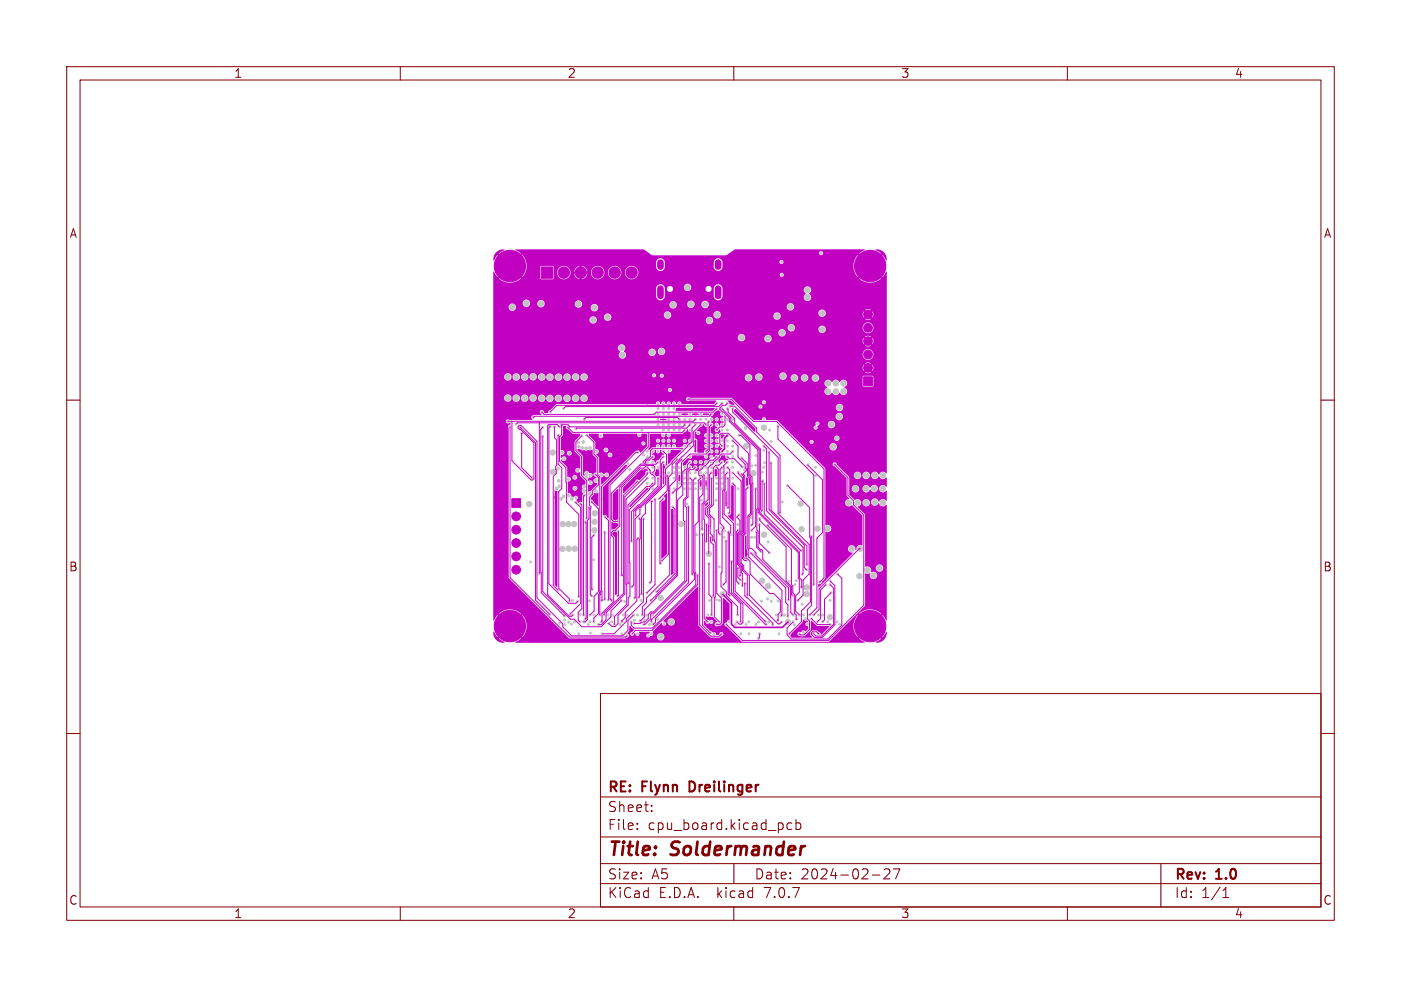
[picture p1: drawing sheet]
<svg xmlns="http://www.w3.org/2000/svg" width="210mm" height="148mm" viewBox="0 0 210 148" stroke-linecap="round" stroke-linejoin="round" font-family="sans-serif">
<defs><g id="words">
<g font-size="2.8" fill="#840000">
<text x="91" y="128.9">Title:</text>
<text x="100.7" y="128.9">Soldermander</text>
</g>
<g font-size="2.1" fill="#840000">
<text x="91" y="119.2">RE:</text>
<text x="96.3" y="119.2">Flynn</text>
<text x="104" y="119.2">Dreilinger</text>
<text x="91" y="124.7">File:</text>
<text x="91" y="122">Sheet:</text>
<text x="97.1" y="124.7">cpu_board.kicad_pcb</text>
<text x="91" y="134.9">KiCad</text>
<text x="91" y="132.1">Size:</text>
<text x="97.7" y="132.1">A5</text>
<text x="98.7" y="134.9">E.D.A.</text>
<text x="107.6" y="134.9">kicad</text>
<text x="113" y="132.1">Date:</text>
<text x="114.8" y="134.9">7.0.7</text>
<text x="120" y="132.1">2024-02-27</text>
<text x="176" y="132.3">Rev:</text>
<text x="176" y="134.9">Id:</text>
<text x="180.1" y="134.9">1/1</text>
<text x="182.4" y="132.3">1.0</text>
</g>
<g font-size="1.8" fill="#840000">
<text x="35" y="11.9">1</text>
<text x="85" y="11.9">2</text>
<text x="135" y="11.9">3</text>
<text x="185" y="11.9">4</text>
<text x="10.3" y="35.9">A</text>
<text x="198.4" y="35.9">A</text>
<text x="10.3" y="85.9">B</text>
<text x="198.3" y="85.9">B</text>
<text x="10.3" y="135.9">C</text>
<text x="35" y="137.9">1</text>
<text x="85" y="137.9">2</text>
<text x="135" y="137.9">3</text>
<text x="185" y="137.9">4</text>
<text x="198.3" y="135.9">C</text>
</g>
</g></defs>
<g fill="none" stroke="#840000" stroke-width=".15">
<path d="M10 10h190v128h-190zM12 12h186v124h-186zM60 10v2M110 10v2M160 10v2M10 60h2M198 60h2M10 110h2M90 104h108v32h-108zM90 119.5h108M198 110h2M60 136v2"/>
<path d="M90 132.5h108M90 129.5h108M90 125.5h108M95.5 124.2v.2M95.5 123.5v.1M97.7 121.5v.2M97.7 120.8v.1M110 136v2M110 129.5v3M118.7 123.5l-.5-.1-.2 .3v.4l.1 .2h.6M119.3 123.5l.4-.1 .3 .3v.4l-.1 .2h-.6M119.3 122.9v1.5"/>
<path d="M130.7 131.2h1.2M132.5 130.4l.2-.1 .5 .1a.41 .41 0 0 1 .1 .5l-.8 .9h.9M133.9 130.3h1l-.7 1.5M160 136v2M174 129.5v6.5M183.3 134.6h.9M183.3 133.5l.4-.4v1.5"/>
</g>
<path d="M120.5 126.9h.2" fill="none" stroke="#840000" stroke-width=".4"/>
<path d="M103.7 117.2h-.4v1.5h.4" fill="none" stroke="#840000" stroke-width=".3"/>
<g fill="#c200c2" stroke="#c200c2" stroke-width=".15">
<path d="M76.7 74.8h1.3v1.3h-1.3z"/>
<path d="M81.1 40h1.7v1.7h-1.7z"/>
<path d="M129.5 56.5h1.3v1.3h-1.3z"/>
<circle cx="76.4" cy="39.9" r="2.35"/>
<circle cx="77.4" cy="85.4" r=".65"/>
<circle cx="77.4" cy="83.4" r=".65"/>
<circle cx="77.4" cy="81.4" r=".65"/>
<circle cx="77.4" cy="79.4" r=".65"/>
<circle cx="77.4" cy="77.4" r=".65"/>
<circle cx="130.4" cy="39.9" r="2.35"/>
<circle cx="76.4" cy="93.9" r="2.35"/>
<circle cx="130.4" cy="93.9" r="2.35"/>
<circle cx="94.7" cy="40.9" r=".85"/>
<circle cx="92.1" cy="40.9" r=".85"/>
<circle cx="89.6" cy="40.9" r=".85"/>
<circle cx="87.1" cy="40.9" r=".85"/>
<circle cx="84.5" cy="40.9" r=".85"/>
<circle cx="130.1" cy="47.2" r=".65"/>
<circle cx="130.1" cy="49.2" r=".65"/>
<circle cx="130.1" cy="51.2" r=".65"/>
<circle cx="130.1" cy="53.2" r=".65"/>
<circle cx="130.1" cy="55.2" r=".65"/>
</g>
<path d="M99 39.4v.6M107.6 39.4v.6M99 43.3v1.1M107.6 43.3v1.1" fill="none" stroke="#c200c2" stroke-width="1"/>
<g fill="#c2c2c2" stroke="#c2c2c2" stroke-width=".15">
<circle cx="103.3" cy="50.3" r=".15"/>
<circle cx="100.9" cy="78.1" r=".15"/>
<circle cx="95.8" cy="71.3" r=".4"/>
<circle cx="97" cy="73.3" r=".15"/>
<circle cx="107.4" cy="70.9" r=".15"/>
<circle cx="103.3" cy="51" r=".15"/>
<circle cx="105.8" cy="62.1" r=".15"/>
<circle cx="128.1" cy="43.9" r=".4"/>
<circle cx="101.8" cy="66.1" r=".15"/>
<circle cx="126.7" cy="42.5" r=".4"/>
<circle cx="114.4" cy="53.8" r=".4"/>
<circle cx="108.8" cy="75.5" r=".15"/>
<circle cx="106.6" cy="64.5" r=".15"/>
<circle cx="86.2" cy="72.4" r=".2"/>
<circle cx="105" cy="68.5" r=".15"/>
<circle cx="126.3" cy="68.1" r=".4"/>
<circle cx="87.5" cy="72.4" r=".2"/>
<circle cx="100.9" cy="77.4" r=".15"/>
<circle cx="113.5" cy="53.8" r=".4"/>
<circle cx="105" cy="64.5" r=".15"/>
<circle cx="99.6" cy="78.7" r=".15"/>
<circle cx="83.3" cy="74.6" r=".2"/>
<circle cx="105.8" cy="64.5" r=".15"/>
<circle cx="119.3" cy="41.7" r=".4"/>
<circle cx="105" cy="67.7" r=".15"/>
<circle cx="114.5" cy="58.9" r=".4"/>
<circle cx="98.6" cy="70.9" r=".15"/>
<circle cx="92.2" cy="77.6" r=".4"/>
<circle cx="90.5" cy="74.8" r=".2"/>
<circle cx="112.1" cy="47" r=".4"/>
<circle cx="101.8" cy="71.7" r=".15"/>
<circle cx="119.2" cy="94.9" r=".15"/>
<circle cx="125.6" cy="63.7" r=".15"/>
<circle cx="107.4" cy="62.1" r=".15"/>
<circle cx="90.6" cy="68" r=".2"/>
<circle cx="92.2" cy="78.8" r=".4"/>
<circle cx="101.8" cy="66.9" r=".15"/>
<circle cx="112.2" cy="45.4" r=".4"/>
<circle cx="98.6" cy="65.3" r=".15"/>
<circle cx="105.8" cy="75.7" r=".15"/>
<circle cx="127.2" cy="69" r=".4"/>
<circle cx="101.8" cy="67.7" r=".15"/>
<circle cx="102.6" cy="62.1" r=".15"/>
<circle cx="98.6" cy="68.5" r=".15"/>
<circle cx="101.8" cy="61.3" r=".15"/>
<circle cx="120.8" cy="41.7" r=".4"/>
<circle cx="99.4" cy="70.1" r=".15"/>
<circle cx="104.2" cy="65.3" r=".15"/>
<circle cx="115.9" cy="58.9" r=".4"/>
<circle cx="120.1" cy="40.9" r=".4"/>
<circle cx="127.2" cy="68.1" r=".4"/>
<circle cx="104.2" cy="62.1" r=".15"/>
<circle cx="108.2" cy="68.5" r=".15"/>
<circle cx="109.8" cy="60.5" r=".15"/>
<circle cx="113.7" cy="62.2" r=".4"/>
<circle cx="126.3" cy="69" r=".4"/>
<circle cx="103.4" cy="65.3" r=".15"/>
<circle cx="88.9" cy="71.6" r=".15"/>
<circle cx="88.5" cy="73.2" r=".2"/>
<circle cx="88.9" cy="74.8" r=".2"/>
<circle cx="108.2" cy="65.3" r=".15"/>
<circle cx="99.4" cy="62.9" r=".15"/>
<circle cx="119.4" cy="40.2" r=".4"/>
<circle cx="113.1" cy="64.4" r=".2"/>
<circle cx="112.1" cy="48.7" r=".4"/>
<circle cx="105.8" cy="72.5" r=".15"/>
<circle cx="105" cy="65.3" r=".15"/>
<circle cx="120.8" cy="40.2" r=".4"/>
<circle cx="99.6" cy="77.4" r=".15"/>
<circle cx="113.5" cy="52.8" r=".4"/>
<circle cx="101" cy="67.7" r=".15"/>
<circle cx="101.8" cy="65.3" r=".15"/>
<circle cx="99.6" cy="78.1" r=".15"/>
<circle cx="101" cy="68.5" r=".15"/>
<circle cx="128.7" cy="63.7" r=".15"/>
<circle cx="131.6" cy="64" r=".4"/>
<circle cx="125.1" cy="72.5" r=".4"/>
<circle cx="111.9" cy="83.1" r=".2"/>
<circle cx="104.2" cy="68.5" r=".15"/>
<circle cx="109.3" cy="55.3" r=".4"/>
<circle cx="102.6" cy="65.3" r=".15"/>
<circle cx="105" cy="66.1" r=".15"/>
<circle cx="97" cy="60.5" r=".15"/>
<circle cx="99.4" cy="71.7" r=".15"/>
<circle cx="108.5" cy="51.1" r=".4"/>
<circle cx="92.2" cy="80.1" r=".4"/>
<circle cx="105" cy="66.9" r=".15"/>
<circle cx="86.2" cy="74.1" r=".2"/>
<circle cx="100.9" cy="78.7" r=".15"/>
<circle cx="105" cy="72.5" r=".15"/>
<circle cx="109.8" cy="73.3" r=".15"/>
<circle cx="114.4" cy="52.8" r=".4"/>
<circle cx="99.4" cy="70.9" r=".15"/>
<circle cx="112" cy="71.9" r=".15"/>
<circle cx="124.9" cy="67" r=".4"/>
<circle cx="132.3" cy="71.3" r=".4"/>
<circle cx="118.5" cy="46" r=".4"/>
<circle cx="128.5" cy="75.4" r=".4"/>
<circle cx="128.5" cy="71.3" r=".4"/>
<circle cx="131.1" cy="71.3" r=".4"/>
<circle cx="117.2" cy="49.9" r=".4"/>
<circle cx="128.2" cy="73.3" r=".4"/>
<circle cx="132.3" cy="75.4" r=".4"/>
<circle cx="129.8" cy="73.3" r=".4"/>
<circle cx="131.1" cy="75.3" r=".4"/>
<circle cx="116.5" cy="47.4" r=".4"/>
<circle cx="131" cy="73.3" r=".4"/>
<circle cx="112.2" cy="56.6" r=".4"/>
<circle cx="132.3" cy="73.3" r=".4"/>
<circle cx="118.6" cy="49.1" r=".4"/>
<circle cx="127.2" cy="75.4" r=".4"/>
<circle cx="115.1" cy="50.8" r=".4"/>
<circle cx="129.8" cy="71.3" r=".4"/>
<circle cx="129.8" cy="75.4" r=".4"/>
<circle cx="106.6" cy="66.9" r=".15"/>
<circle cx="107.4" cy="73.3" r=".15"/>
<circle cx="105.2" cy="75" r=".15"/>
<circle cx="107.4" cy="75" r=".15"/>
<circle cx="105" cy="73.3" r=".15"/>
<circle cx="107.4" cy="72.5" r=".15"/>
<circle cx="105.8" cy="70.9" r=".15"/>
<circle cx="105" cy="70.9" r=".15"/>
<circle cx="105" cy="70.1" r=".15"/>
<circle cx="104.2" cy="66.9" r=".15"/>
<circle cx="102.6" cy="66.1" r=".15"/>
<circle cx="104.2" cy="67.7" r=".15"/>
<circle cx="102.6" cy="66.9" r=".15"/>
<circle cx="103.4" cy="66.1" r=".15"/>
<circle cx="104.2" cy="66.1" r=".15"/>
<circle cx="103.4" cy="66.9" r=".15"/>
<circle cx="103.1" cy="43.1" r=".4"/>
<circle cx="79.3" cy="75.6" r=".4"/>
<circle cx="104.2" cy="72.5" r=".15"/>
<circle cx="108.2" cy="67.7" r=".15"/>
<circle cx="109" cy="65.3" r=".15"/>
<circle cx="105" cy="69.3" r=".15"/>
<circle cx="117.4" cy="56.4" r=".4"/>
<circle cx="113.7" cy="56.5" r=".4"/>
<circle cx="101" cy="66.9" r=".15"/>
<circle cx="111.9" cy="66.9" r=".4"/>
<circle cx="105.8" cy="65.3" r=".15"/>
<circle cx="101.8" cy="63.7" r=".15"/>
<circle cx="120.6" cy="56.7" r=".4"/>
<circle cx="101.8" cy="70.9" r=".15"/>
<circle cx="88.9" cy="48" r=".4"/>
<circle cx="119.1" cy="56.7" r=".4"/>
<circle cx="101" cy="66.1" r=".15"/>
<circle cx="86.7" cy="45.6" r=".4"/>
<circle cx="100.6" cy="93.3" r=".4"/>
<circle cx="105.8" cy="71.7" r=".15"/>
<circle cx="102.1" cy="78.6" r=".4"/>
<circle cx="122.2" cy="56.7" r=".4"/>
<circle cx="105.8" cy="69.3" r=".15"/>
<circle cx="91.1" cy="47.6" r=".4"/>
<circle cx="124.4" cy="92.6" r=".4"/>
<circle cx="111.2" cy="50.6" r=".4"/>
<circle cx="89.1" cy="46.1" r=".4"/>
<circle cx="112.1" cy="73.1" r=".15"/>
<circle cx="116.5" cy="93.1" r=".15"/>
<circle cx="108.2" cy="71.7" r=".15"/>
<circle cx="103.4" cy="64.5" r=".15"/>
<circle cx="109" cy="62.9" r=".15"/>
<circle cx="101" cy="64.5" r=".15"/>
<circle cx="85.2" cy="82.3" r=".4"/>
<circle cx="78.9" cy="45.5" r=".4"/>
<circle cx="114.5" cy="64.1" r=".4"/>
<circle cx="112.9" cy="71" r=".4"/>
<circle cx="76.8" cy="46.1" r=".4"/>
<circle cx="99" cy="89.6" r=".4"/>
<circle cx="124.1" cy="79.3" r=".4"/>
<circle cx="84.3" cy="82.3" r=".4"/>
<circle cx="105.8" cy="62.9" r=".15"/>
<circle cx="120.2" cy="79.4" r=".4"/>
<circle cx="125.8" cy="61.1" r=".4"/>
<circle cx="120" cy="75.5" r=".4"/>
<circle cx="86.2" cy="82.3" r=".4"/>
<circle cx="106.6" cy="65.3" r=".15"/>
<circle cx="101.8" cy="64.5" r=".15"/>
<circle cx="105.8" cy="66.1" r=".15"/>
<circle cx="122.5" cy="79.3" r=".4"/>
<circle cx="124.6" cy="63.7" r=".4"/>
<circle cx="99" cy="95.5" r=".4"/>
<circle cx="81.1" cy="45.5" r=".4"/>
<circle cx="107.4" cy="62.9" r=".15"/>
<circle cx="111.8" cy="64.2" r=".2"/>
<circle cx="109.8" cy="62.9" r=".15"/>
<circle cx="105.7" cy="45.7" r=".4"/>
<circle cx="100.9" cy="45.7" r=".4"/>
<circle cx="103.3" cy="52" r=".4"/>
<circle cx="100.1" cy="47.2" r=".4"/>
<circle cx="107.5" cy="47.2" r=".4"/>
<circle cx="106.3" cy="48.1" r=".4"/>
<circle cx="88.5" cy="72.4" r=".2"/>
<circle cx="84.4" cy="78.6" r=".4"/>
<circle cx="88.4" cy="74" r=".2"/>
<circle cx="86.2" cy="73.2" r=".2"/>
<circle cx="84.2" cy="67.9" r=".2"/>
<circle cx="86.2" cy="71.6" r=".2"/>
<circle cx="82.9" cy="67.9" r=".4"/>
<circle cx="85.7" cy="74.8" r=".2"/>
<circle cx="89.1" cy="78.2" r=".4"/>
<circle cx="85.2" cy="78.6" r=".4"/>
<circle cx="84.1" cy="74.8" r=".2"/>
<circle cx="82.9" cy="70.8" r=".4"/>
<circle cx="86.1" cy="78.6" r=".4"/>
<circle cx="89.1" cy="79.5" r=".4"/>
<circle cx="89.2" cy="77" r=".4"/>
<circle cx="103.6" cy="45.6" r=".4"/>
<circle cx="115.1" cy="87.9" r=".4"/>
<circle cx="114.2" cy="87.1" r=".4"/>
<circle cx="105.8" cy="73.3" r=".15"/>
<circle cx="120.9" cy="89.1" r=".4"/>
<circle cx="130.9" cy="86.3" r=".4"/>
<circle cx="131.8" cy="85.2" r=".4"/>
<circle cx="119.3" cy="87.1" r=".15"/>
<circle cx="120.9" cy="88.1" r=".4"/>
<circle cx="130" cy="85.5" r=".4"/>
<circle cx="123.2" cy="47" r=".4"/>
<circle cx="123.2" cy="49.4" r=".4"/>
<circle cx="121" cy="44.6" r=".4"/>
<circle cx="121" cy="43.5" r=".4"/>
<circle cx="119.1" cy="87.7" r=".15"/>
<circle cx="128.8" cy="86.4" r=".4"/>
<circle cx="123.1" cy="38" r=".15"/>
<circle cx="127.7" cy="82.3" r=".4"/>
<circle cx="117.1" cy="39.3" r=".15"/>
<circle cx="107.4" cy="93.6" r=".15"/>
<circle cx="107.4" cy="79.5" r=".15"/>
<circle cx="109" cy="70.1" r=".15"/>
<circle cx="109.2" cy="77" r=".15"/>
<circle cx="97" cy="67.7" r=".15"/>
<circle cx="115" cy="89.8" r=".15"/>
<circle cx="108.1" cy="95.1" r=".15"/>
<circle cx="107.4" cy="68.5" r=".15"/>
<circle cx="117.3" cy="75.3" r=".15"/>
<circle cx="118.9" cy="93.3" r=".15"/>
<circle cx="108.2" cy="70.9" r=".15"/>
<circle cx="125.5" cy="86.1" r=".15"/>
<circle cx="114.8" cy="93.6" r=".15"/>
<circle cx="109" cy="70.9" r=".15"/>
<circle cx="119.8" cy="95" r=".15"/>
<circle cx="107.4" cy="71.7" r=".15"/>
<circle cx="121.7" cy="80.4" r=".15"/>
<circle cx="110.6" cy="73.3" r=".15"/>
<circle cx="115" cy="78.8" r=".15"/>
<circle cx="120.4" cy="94.8" r=".15"/>
<circle cx="105.8" cy="70.1" r=".15"/>
<circle cx="119.3" cy="92.9" r=".15"/>
<circle cx="111.1" cy="71.1" r=".15"/>
<circle cx="106.6" cy="70.1" r=".15"/>
<circle cx="117.1" cy="93.3" r=".15"/>
<circle cx="106.6" cy="71.7" r=".15"/>
<circle cx="106.8" cy="81.1" r=".15"/>
<circle cx="119.1" cy="93.7" r=".15"/>
<circle cx="114.7" cy="93.2" r=".15"/>
<circle cx="116.8" cy="95" r=".15"/>
<circle cx="109.8" cy="72.5" r=".15"/>
<circle cx="123.3" cy="93.3" r=".15"/>
<circle cx="103.1" cy="59.9" r=".15"/>
<circle cx="122.9" cy="87.3" r=".15"/>
<circle cx="101.8" cy="70.1" r=".15"/>
<circle cx="124.6" cy="88.9" r=".15"/>
<circle cx="114.6" cy="72.5" r=".15"/>
<circle cx="120.1" cy="82.6" r=".15"/>
<circle cx="124.4" cy="87.1" r=".15"/>
<circle cx="102.6" cy="70.1" r=".15"/>
<circle cx="122.7" cy="95" r=".15"/>
<circle cx="97" cy="68.5" r=".15"/>
<circle cx="114.1" cy="90.1" r=".15"/>
<circle cx="93.2" cy="95" r=".15"/>
<circle cx="95.1" cy="89.7" r=".15"/>
<circle cx="95.9" cy="76.4" r=".15"/>
<circle cx="97.8" cy="67.7" r=".15"/>
<circle cx="97.6" cy="93.3" r=".15"/>
<circle cx="102.2" cy="68.9" r=".15"/>
<circle cx="103.2" cy="76" r=".15"/>
<circle cx="100.8" cy="73.9" r=".15"/>
<circle cx="104.2" cy="69.3" r=".15"/>
<circle cx="94.6" cy="93.3" r=".15"/>
<circle cx="105" cy="71.7" r=".15"/>
<circle cx="128.9" cy="82.3" r=".4"/>
<circle cx="122" cy="92.2" r=".15"/>
<circle cx="114.5" cy="80.2" r=".4"/>
<circle cx="103.4" cy="73.3" r=".15"/>
<circle cx="104.2" cy="73.3" r=".15"/>
<circle cx="124.4" cy="90" r=".15"/>
<circle cx="97.9" cy="93.7" r=".15"/>
<circle cx="104.2" cy="71.7" r=".15"/>
<circle cx="103.4" cy="72.5" r=".15"/>
<circle cx="123.3" cy="92.2" r=".15"/>
<circle cx="103" cy="75.6" r=".15"/>
<circle cx="100.8" cy="76" r=".15"/>
<circle cx="95.6" cy="95" r=".15"/>
<circle cx="103.4" cy="70.9" r=".15"/>
<circle cx="98.4" cy="88.8" r=".15"/>
<circle cx="103.8" cy="86.1" r=".15"/>
<circle cx="103.4" cy="71.7" r=".15"/>
<circle cx="104.6" cy="86.3" r=".15"/>
<circle cx="94.8" cy="95" r=".15"/>
<circle cx="124.4" cy="87.7" r=".15"/>
<circle cx="122" cy="95" r=".15"/>
<circle cx="102.6" cy="71.7" r=".15"/>
<circle cx="122.7" cy="92.2" r=".15"/>
<circle cx="102.6" cy="72.5" r=".15"/>
<circle cx="110.9" cy="86.3" r=".15"/>
<circle cx="111.6" cy="87.5" r=".15"/>
<circle cx="109.1" cy="76.2" r=".15"/>
<circle cx="109" cy="71.7" r=".15"/>
<circle cx="115.8" cy="93.7" r=".15"/>
<circle cx="110.8" cy="77.2" r=".15"/>
<circle cx="97.7" cy="75.2" r=".15"/>
<circle cx="88.4" cy="93.3" r=".15"/>
<circle cx="97.8" cy="71.7" r=".15"/>
<circle cx="97.4" cy="87.4" r=".15"/>
<circle cx="98.5" cy="92.8" r=".15"/>
<circle cx="104.2" cy="70.9" r=".15"/>
<circle cx="99.2" cy="84.1" r=".15"/>
<circle cx="101.5" cy="68.9" r=".15"/>
<circle cx="97.6" cy="95" r=".15"/>
<circle cx="90.3" cy="95" r=".15"/>
<circle cx="96.4" cy="77.8" r=".15"/>
<circle cx="97" cy="72.5" r=".15"/>
<circle cx="92.1" cy="93.6" r=".15"/>
<circle cx="97" cy="71.7" r=".15"/>
<circle cx="100.2" cy="67.7" r=".15"/>
<circle cx="86.9" cy="93.3" r=".15"/>
<circle cx="87" cy="75.5" r=".15"/>
<circle cx="101" cy="71.7" r=".15"/>
<circle cx="125.5" cy="93.3" r=".15"/>
<circle cx="95.3" cy="77.3" r=".15"/>
<circle cx="86.8" cy="95" r=".15"/>
<circle cx="99.4" cy="69.3" r=".15"/>
<circle cx="99.4" cy="67.7" r=".15"/>
<circle cx="96.6" cy="93" r=".15"/>
<circle cx="96.9" cy="88.9" r=".15"/>
<circle cx="98.2" cy="74.9" r=".15"/>
<circle cx="92.9" cy="93.7" r=".15"/>
<circle cx="99.9" cy="69.7" r=".15"/>
<circle cx="87.8" cy="78.3" r=".15"/>
<circle cx="87.7" cy="92.9" r=".15"/>
<circle cx="97.8" cy="68.5" r=".15"/>
<circle cx="86.1" cy="93.3" r=".15"/>
<circle cx="92.6" cy="78.2" r=".15"/>
<circle cx="100.2" cy="70.9" r=".15"/>
<circle cx="120.8" cy="92.8" r=".15"/>
<circle cx="114.1" cy="76.6" r=".15"/>
<circle cx="110.6" cy="78.7" r=".15"/>
<circle cx="111.6" cy="70.5" r=".15"/>
<circle cx="114.3" cy="72.1" r=".15"/>
<circle cx="106.6" cy="80.6" r=".15"/>
<circle cx="109.6" cy="80.2" r=".15"/>
<circle cx="106.9" cy="89.4" r=".15"/>
<circle cx="107.4" cy="89.9" r=".15"/>
<circle cx="112.6" cy="77.6" r=".15"/>
<circle cx="109" cy="67.7" r=".15"/>
<circle cx="106.3" cy="84.5" r=".15"/>
<circle cx="106.6" cy="92.2" r=".15"/>
<circle cx="111.9" cy="84" r=".15"/>
<circle cx="109.8" cy="66.1" r=".15"/>
<circle cx="97" cy="70.9" r=".15"/>
<circle cx="89.7" cy="93.7" r=".15"/>
<circle cx="97.8" cy="70.9" r=".15"/>
<circle cx="93.2" cy="86.3" r=".15"/>
<circle cx="85.6" cy="93.6" r=".15"/>
<circle cx="95" cy="93.5" r=".15"/>
<circle cx="103.4" cy="70.1" r=".15"/>
<circle cx="104.2" cy="70.1" r=".15"/>
<circle cx="96.5" cy="93.6" r=".15"/>
<circle cx="98.6" cy="70.1" r=".15"/>
<circle cx="99.4" cy="74.8" r=".15"/>
<circle cx="99" cy="84.5" r=".15"/>
<circle cx="84.6" cy="93" r=".15"/>
<circle cx="97" cy="70.1" r=".15"/>
<circle cx="91.2" cy="93.5" r=".15"/>
<circle cx="97.8" cy="70.1" r=".15"/>
<circle cx="88.6" cy="75.2" r=".15"/>
<circle cx="89" cy="93.3" r=".15"/>
<circle cx="95.8" cy="89.6" r=".15"/>
<circle cx="95.1" cy="93" r=".15"/>
<circle cx="91.7" cy="93.3" r=".15"/>
<circle cx="97" cy="69.3" r=".15"/>
<circle cx="95.8" cy="77.7" r=".15"/>
<circle cx="90.1" cy="93.3" r=".15"/>
<circle cx="98.6" cy="69.3" r=".15"/>
<circle cx="123.8" cy="87.7" r=".15"/>
<circle cx="122.5" cy="93.3" r=".15"/>
<circle cx="102.6" cy="70.9" r=".15"/>
<circle cx="103.4" cy="69.3" r=".15"/>
<circle cx="95.9" cy="93.1" r=".15"/>
<circle cx="103.4" cy="68.5" r=".15"/>
<circle cx="94" cy="95.3" r=".15"/>
<circle cx="76.5" cy="64" r=".15"/>
<circle cx="97.3" cy="93.7" r=".15"/>
<circle cx="100.4" cy="58.5" r=".15"/>
<circle cx="102.6" cy="62.9" r=".15"/>
<circle cx="87.5" cy="92.2" r=".15"/>
<circle cx="87.6" cy="74.3" r=".15"/>
<circle cx="119.8" cy="92.2" r=".15"/>
<circle cx="108.2" cy="61.3" r=".15"/>
<circle cx="89.3" cy="71.2" r=".15"/>
<circle cx="101" cy="62.9" r=".15"/>
<circle cx="88.7" cy="89.4" r=".15"/>
<circle cx="106.1" cy="92.2" r=".15"/>
<circle cx="110.7" cy="87.5" r=".15"/>
<circle cx="110.6" cy="79.5" r=".15"/>
<circle cx="110.8" cy="65.3" r=".15"/>
<circle cx="112.7" cy="78.8" r=".15"/>
<circle cx="89" cy="80.2" r=".15"/>
<circle cx="86.3" cy="74.6" r=".15"/>
<circle cx="89" cy="92.2" r=".15"/>
<circle cx="88.8" cy="88.4" r=".15"/>
<circle cx="101" cy="62.1" r=".15"/>
<circle cx="120.2" cy="90.6" r=".15"/>
<circle cx="114.5" cy="66.9" r=".15"/>
<circle cx="108.2" cy="62.9" r=".15"/>
<circle cx="120.2" cy="86.1" r=".15"/>
<circle cx="106.4" cy="90" r=".15"/>
<circle cx="112.6" cy="80.6" r=".15"/>
<circle cx="109" cy="66.9" r=".15"/>
<circle cx="114.6" cy="69.4" r=".15"/>
<circle cx="108.8" cy="81.1" r=".15"/>
<circle cx="108.4" cy="87.7" r=".15"/>
<circle cx="119.6" cy="90" r=".15"/>
<circle cx="109.8" cy="61.3" r=".15"/>
<circle cx="121.4" cy="92.2" r=".15"/>
<circle cx="109" cy="66.1" r=".15"/>
<circle cx="121.1" cy="69.7" r=".15"/>
<circle cx="125.9" cy="93.6" r=".15"/>
<circle cx="101" cy="70.1" r=".15"/>
<circle cx="109" cy="60.5" r=".15"/>
<circle cx="118.9" cy="92.2" r=".15"/>
<circle cx="120.1" cy="88.1" r=".15"/>
<circle cx="120.4" cy="92.2" r=".15"/>
<circle cx="109" cy="61.3" r=".15"/>
<circle cx="125.8" cy="62.5" r=".4"/>
<circle cx="125.4" cy="65.7" r=".25"/>
<circle cx="85" cy="59.7" r=".4"/>
<circle cx="85" cy="56.5" r=".4"/>
<circle cx="86.3" cy="59.7" r=".4"/>
<circle cx="86.3" cy="56.5" r=".4"/>
<circle cx="87.5" cy="59.7" r=".4"/>
<circle cx="87.6" cy="56.5" r=".4"/>
<circle cx="93.2" cy="52.2" r=".4"/>
<circle cx="99.2" cy="52.7" r=".4"/>
<circle cx="93.3" cy="53.2" r=".4"/>
<circle cx="97.8" cy="52.8" r=".4"/>
<circle cx="76.1" cy="56.5" r=".4"/>
<circle cx="76.1" cy="59.7" r=".4"/>
<circle cx="77.4" cy="56.5" r=".4"/>
<circle cx="77.4" cy="59.7" r=".4"/>
<circle cx="78.6" cy="59.7" r=".4"/>
<circle cx="78.7" cy="56.5" r=".4"/>
<circle cx="79.9" cy="59.7" r=".4"/>
<circle cx="79.9" cy="56.5" r=".4"/>
<circle cx="81.2" cy="59.7" r=".4"/>
<circle cx="81.2" cy="56.5" r=".4"/>
<circle cx="95.7" cy="80.7" r=".15"/>
<circle cx="98.6" cy="67.7" r=".15"/>
<circle cx="93.2" cy="93.3" r=".15"/>
<circle cx="82.4" cy="56.6" r=".4"/>
<circle cx="82.4" cy="59.7" r=".4"/>
<circle cx="84.7" cy="93.7" r=".15"/>
<circle cx="97.8" cy="73.3" r=".15"/>
<circle cx="83.9" cy="93.5" r=".15"/>
<circle cx="98.6" cy="71.7" r=".15"/>
<circle cx="94.7" cy="81.1" r=".15"/>
<circle cx="85.4" cy="90.1" r=".15"/>
<circle cx="83.7" cy="65.3" r=".15"/>
<circle cx="99.4" cy="60.5" r=".15"/>
<circle cx="88.4" cy="92.2" r=".15"/>
<circle cx="89.6" cy="88.9" r=".15"/>
<circle cx="100" cy="71.3" r=".15"/>
<circle cx="100.2" cy="61.3" r=".15"/>
<circle cx="98.8" cy="74.8" r=".15"/>
<circle cx="83.9" cy="64" r=".15"/>
<circle cx="100.2" cy="60.5" r=".15"/>
<circle cx="85.9" cy="92.2" r=".15"/>
<circle cx="83.7" cy="59.7" r=".4"/>
<circle cx="83.7" cy="56.6" r=".4"/>
<circle cx="101" cy="61.3" r=".15"/>
<circle cx="83.7" cy="88.5" r=".15"/>
<circle cx="83.1" cy="64" r=".15"/>
<circle cx="85.8" cy="90" r=".15"/>
<circle cx="104.5" cy="80.2" r=".15"/>
<circle cx="103.4" cy="62.9" r=".15"/>
<circle cx="88.3" cy="90.1" r=".15"/>
<circle cx="81.3" cy="64.1" r=".15"/>
<circle cx="84.6" cy="92.4" r=".15"/>
<circle cx="87" cy="92.1" r=".15"/>
<circle cx="101" cy="60.5" r=".15"/>
<circle cx="101.8" cy="60.5" r=".15"/>
<circle cx="86.3" cy="75.3" r=".15"/>
<circle cx="85.4" cy="92.1" r=".15"/>
<circle cx="104.2" cy="63.7" r=".15"/>
<circle cx="96.1" cy="89.1" r=".15"/>
<circle cx="96.1" cy="90" r=".15"/>
<circle cx="96.3" cy="92.2" r=".15"/>
<circle cx="105" cy="63.7" r=".15"/>
<circle cx="107" cy="95.1" r=".15"/>
<circle cx="113.3" cy="69.8" r=".15"/>
<circle cx="112.7" cy="69.9" r=".15"/>
<circle cx="106.6" cy="93.3" r=".15"/>
<circle cx="109.8" cy="68.5" r=".15"/>
<circle cx="97.2" cy="95.3" r=".15"/>
<circle cx="82.4" cy="92.1" r=".15"/>
<circle cx="77.9" cy="64.1" r=".15"/>
<circle cx="105" cy="62.9" r=".15"/>
<circle cx="96.9" cy="92.2" r=".15"/>
<circle cx="112.7" cy="79.5" r=".15"/>
<circle cx="113.3" cy="73.3" r=".15"/>
<circle cx="106.5" cy="94.9" r=".15"/>
<circle cx="105.3" cy="80.1" r=".15"/>
<circle cx="109.8" cy="69.3" r=".15"/>
<circle cx="108.6" cy="80.6" r=".15"/>
<circle cx="105" cy="62.1" r=".15"/>
<circle cx="79.7" cy="71.7" r=".15"/>
<circle cx="95.6" cy="92.2" r=".15"/>
<circle cx="78.2" cy="65" r=".15"/>
<circle cx="89" cy="84" r=".15"/>
<circle cx="109.8" cy="67.7" r=".15"/>
<circle cx="106.1" cy="93.3" r=".15"/>
<circle cx="110.7" cy="85.2" r=".15"/>
<circle cx="114" cy="82.7" r=".15"/>
<circle cx="107.8" cy="90" r=".15"/>
<circle cx="113.3" cy="79.8" r=".15"/>
<circle cx="111" cy="87" r=".15"/>
<circle cx="109.8" cy="66.9" r=".15"/>
<circle cx="106.6" cy="63.7" r=".15"/>
<circle cx="97.6" cy="90" r=".15"/>
<circle cx="99.5" cy="93.5" r=".15"/>
<circle cx="97.8" cy="92.2" r=".15"/>
<circle cx="106.6" cy="62.9" r=".15"/>
<circle cx="117.2" cy="41.2" r=".15"/>
<circle cx="101" cy="73.3" r=".15"/>
<circle cx="122.3" cy="64.1" r=".15"/>
<circle cx="115.4" cy="64.5" r=".15"/>
<circle cx="114.5" cy="70.1" r=".15"/>
<circle cx="109" cy="64.5" r=".15"/>
<circle cx="114.5" cy="62.9" r=".15"/>
<circle cx="115.6" cy="66.2" r=".15"/>
<circle cx="121.7" cy="66.3" r=".15"/>
<circle cx="107.4" cy="66.1" r=".15"/>
<circle cx="88.5" cy="71.3" r=".2"/>
<circle cx="100.2" cy="65.3" r=".15"/>
<circle cx="101" cy="63.7" r=".15"/>
<circle cx="85.3" cy="68" r=".2"/>
<circle cx="98.6" cy="66.9" r=".15"/>
<circle cx="90.1" cy="71.2" r=".2"/>
<circle cx="98.6" cy="60.5" r=".15"/>
<circle cx="86.8" cy="67" r=".2"/>
<circle cx="93.2" cy="90" r=".15"/>
<circle cx="107.4" cy="60.5" r=".15"/>
<circle cx="81.4" cy="65.4" r=".15"/>
<circle cx="82.5" cy="61.8" r=".15"/>
<circle cx="94" cy="92.2" r=".15"/>
<circle cx="84.5" cy="61.2" r=".15"/>
<circle cx="91.2" cy="90" r=".15"/>
<circle cx="90.7" cy="77.5" r=".15"/>
<circle cx="108.2" cy="60.5" r=".15"/>
<circle cx="90.1" cy="65.4" r=".2"/>
<circle cx="98.6" cy="61.3" r=".15"/>
<circle cx="99.4" cy="61.3" r=".15"/>
<circle cx="87.9" cy="67.2" r=".2"/>
<circle cx="81.2" cy="61.8" r=".15"/>
<circle cx="86.6" cy="90.2" r=".15"/>
<circle cx="93.4" cy="92.2" r=".15"/>
<circle cx="107.4" cy="61.3" r=".15"/>
<circle cx="82.5" cy="64" r=".15"/>
<circle cx="90.8" cy="67.5" r=".2"/>
<circle cx="84.5" cy="68.8" r=".2"/>
<circle cx="87.3" cy="67.2" r=".2"/>
<circle cx="98.6" cy="62.1" r=".15"/>
<circle cx="88.4" cy="67.2" r=".2"/>
<circle cx="99.4" cy="62.1" r=".15"/>
<circle cx="100.2" cy="62.1" r=".15"/>
<circle cx="86.7" cy="66.4" r=".2"/>
<circle cx="101.8" cy="62.1" r=".15"/>
<circle cx="95.6" cy="67.8" r=".15"/>
<circle cx="90.2" cy="90" r=".15"/>
<circle cx="99.2" cy="56.3" r=".15"/>
<circle cx="103.4" cy="62.1" r=".15"/>
<circle cx="88" cy="65.3" r=".15"/>
<circle cx="89.9" cy="92.2" r=".15"/>
<circle cx="92.6" cy="89.4" r=".15"/>
<circle cx="79.9" cy="62.6" r=".15"/>
<circle cx="106.6" cy="62.1" r=".15"/>
<circle cx="92.6" cy="79.6" r=".15"/>
<circle cx="93.6" cy="90.2" r=".15"/>
<circle cx="98.6" cy="62.9" r=".15"/>
<circle cx="89.4" cy="67.7" r=".2"/>
<circle cx="87.4" cy="66.3" r=".2"/>
<circle cx="100.2" cy="62.9" r=".15"/>
<circle cx="87.6" cy="62.8" r=".15"/>
<circle cx="96.4" cy="69.3" r=".15"/>
<circle cx="90.6" cy="92.2" r=".15"/>
<circle cx="101.8" cy="62.9" r=".15"/>
<circle cx="102.2" cy="67.3" r=".15"/>
<circle cx="95.5" cy="72.2" r=".15"/>
<circle cx="76.1" cy="63.2" r=".15"/>
<circle cx="104.2" cy="62.9" r=".15"/>
<circle cx="95" cy="92.2" r=".15"/>
<circle cx="98.6" cy="63.7" r=".15"/>
<circle cx="91.4" cy="68.2" r=".2"/>
<circle cx="83.9" cy="72.9" r=".2"/>
<circle cx="99.4" cy="63.7" r=".15"/>
<circle cx="100.2" cy="63.7" r=".15"/>
<circle cx="83.6" cy="70.3" r=".2"/>
<circle cx="102.6" cy="63.7" r=".15"/>
<circle cx="84.2" cy="63.7" r=".15"/>
<circle cx="86.8" cy="89.5" r=".15"/>
<circle cx="91.9" cy="92.2" r=".15"/>
<circle cx="87.9" cy="77.7" r=".15"/>
<circle cx="90.7" cy="79.8" r=".15"/>
<circle cx="86.3" cy="64.3" r=".15"/>
<circle cx="91.2" cy="92.2" r=".15"/>
<circle cx="87.2" cy="65.4" r=".15"/>
<circle cx="90.7" cy="89.9" r=".15"/>
<circle cx="103.4" cy="63.7" r=".15"/>
<circle cx="105.8" cy="63.7" r=".15"/>
<circle cx="80.8" cy="86" r=".15"/>
<circle cx="77.4" cy="63.6" r=".15"/>
<circle cx="115.6" cy="90.2" r=".15"/>
<circle cx="115.6" cy="69.4" r=".15"/>
<circle cx="107.4" cy="63.7" r=".15"/>
<circle cx="121" cy="84.7" r=".15"/>
<circle cx="115.3" cy="67.8" r=".15"/>
<circle cx="120.9" cy="85.5" r=".15"/>
<circle cx="108.2" cy="63.7" r=".15"/>
<circle cx="116.4" cy="92.2" r=".15"/>
<circle cx="83.4" cy="73.3" r=".2"/>
<circle cx="95.8" cy="65.3" r=".15"/>
<circle cx="96.2" cy="64.5" r=".15"/>
<circle cx="84.5" cy="74.4" r=".2"/>
<circle cx="83.8" cy="72.1" r=".2"/>
<circle cx="99.4" cy="64.5" r=".15"/>
<circle cx="85.2" cy="71.9" r=".2"/>
<circle cx="100.2" cy="64.5" r=".15"/>
<circle cx="102.6" cy="64.5" r=".15"/>
<circle cx="91.7" cy="90" r=".15"/>
<circle cx="85.1" cy="64.1" r=".15"/>
<circle cx="108.7" cy="62.4" r=".15"/>
<circle cx="116.6" cy="90.1" r=".15"/>
<circle cx="116.6" cy="63.9" r=".15"/>
<circle cx="118.3" cy="87.2" r=".15"/>
<circle cx="122" cy="87.7" r=".15"/>
<circle cx="107.4" cy="64.5" r=".15"/>
<circle cx="114.5" cy="67.5" r=".15"/>
<circle cx="114.5" cy="60.3" r=".15"/>
<circle cx="108.2" cy="64.5" r=".15"/>
<circle cx="94.1" cy="69.5" r=".15"/>
<circle cx="87.9" cy="71" r=".2"/>
<circle cx="99.4" cy="65.3" r=".15"/>
<circle cx="85.3" cy="74.3" r=".2"/>
<circle cx="107.4" cy="65.3" r=".15"/>
<circle cx="86.6" cy="70.5" r=".2"/>
<circle cx="96.4" cy="66.5" r=".15"/>
<circle cx="98.6" cy="66.1" r=".15"/>
<circle cx="87.6" cy="73" r=".2"/>
<circle cx="89.3" cy="73.6" r=".2"/>
<circle cx="99.4" cy="66.1" r=".15"/>
<circle cx="100.2" cy="66.1" r=".15"/>
<circle cx="87.6" cy="73.6" r=".2"/>
<circle cx="117.1" cy="92.3" r=".15"/>
<circle cx="106.6" cy="66.1" r=".15"/>
<circle cx="111.2" cy="68.7" r=".15"/>
<circle cx="108.2" cy="66.1" r=".15"/>
<circle cx="122.2" cy="70.1" r=".15"/>
<circle cx="122.5" cy="63.5" r=".15"/>
<circle cx="94.4" cy="70.4" r=".15"/>
<circle cx="90.9" cy="71.2" r=".2"/>
<circle cx="99.4" cy="66.9" r=".15"/>
<circle cx="89.3" cy="72.1" r=".2"/>
<circle cx="100.2" cy="66.9" r=".15"/>
<circle cx="87.9" cy="71.5" r=".2"/>
<circle cx="109.3" cy="93.3" r=".15"/>
<circle cx="105.9" cy="78.6" r=".15"/>
<circle cx="105.9" cy="81.2" r=".15"/>
<circle cx="105.8" cy="66.9" r=".15"/>
<circle cx="113.9" cy="77.8" r=".15"/>
<circle cx="117.6" cy="92.2" r=".15"/>
<circle cx="118.8" cy="89.3" r=".15"/>
<circle cx="107.4" cy="66.9" r=".15"/>
<circle cx="108.2" cy="66.9" r=".15"/>
<circle cx="118.2" cy="90" r=".15"/>
<circle cx="125.1" cy="69.6" r=".15"/>
<circle cx="106.3" cy="63.2" r=".15"/>
<circle cx="105.8" cy="67.7" r=".15"/>
<circle cx="108.9" cy="93.6" r=".15"/>
<circle cx="109.4" cy="60.9" r=".15"/>
<circle cx="109.7" cy="84.2" r=".15"/>
<circle cx="106.6" cy="67.7" r=".15"/>
<circle cx="116.9" cy="76.9" r=".15"/>
<circle cx="115.1" cy="81.3" r=".15"/>
<circle cx="110.5" cy="93.3" r=".15"/>
<circle cx="113" cy="83" r=".15"/>
<circle cx="110.2" cy="93.7" r=".15"/>
<circle cx="115.3" cy="82.9" r=".15"/>
<circle cx="107.8" cy="85" r=".15"/>
<circle cx="113.8" cy="78.6" r=".15"/>
<circle cx="107.4" cy="67.7" r=".15"/>
<circle cx="88.2" cy="93.7" r=".15"/>
<circle cx="94.7" cy="88" r=".15"/>
<circle cx="88.5" cy="94.9" r=".15"/>
<circle cx="99.4" cy="68.5" r=".15"/>
<circle cx="113.3" cy="68.3" r=".15"/>
<circle cx="113.7" cy="95.7" r=".15"/>
<circle cx="105.8" cy="68.5" r=".15"/>
<circle cx="114.3" cy="70.8" r=".15"/>
<circle cx="113.9" cy="95" r=".15"/>
<circle cx="105.5" cy="71.2" r=".15"/>
<circle cx="106.6" cy="68.5" r=".15"/>
<circle cx="105.2" cy="79.4" r=".15"/>
<circle cx="79.5" cy="84.3" r=".15"/>
<circle cx="111" cy="95" r=".15"/>
<circle cx="109" cy="68.5" r=".15"/>
<circle cx="111.3" cy="70" r=".15"/>
<circle cx="88.3" cy="76.1" r=".15"/>
<circle cx="87.5" cy="93.3" r=".15"/>
<circle cx="97.8" cy="69.3" r=".15"/>
<circle cx="106.6" cy="69.3" r=".15"/>
<circle cx="118.1" cy="72.8" r=".15"/>
<circle cx="118.3" cy="95" r=".15"/>
<circle cx="112" cy="89.3" r=".15"/>
<circle cx="110.6" cy="70.8" r=".15"/>
<circle cx="112.2" cy="93.3" r=".15"/>
<circle cx="107.4" cy="69.3" r=".15"/>
<circle cx="107.8" cy="93.3" r=".15"/>
<circle cx="106.3" cy="76.7" r=".15"/>
<circle cx="108.2" cy="69.3" r=".15"/>
<circle cx="111" cy="93.3" r=".15"/>
<circle cx="109" cy="69.3" r=".15"/>
<circle cx="109.4" cy="89.3" r=".15"/>
<circle cx="107.9" cy="80.1" r=".15"/>
<circle cx="109.2" cy="79.8" r=".15"/>
<circle cx="113.3" cy="93.6" r=".15"/>
<circle cx="107.4" cy="70.1" r=".15"/>
<circle cx="111.8" cy="93.6" r=".15"/>
<circle cx="110.6" cy="92.2" r=".15"/>
<circle cx="108.2" cy="70.1" r=".15"/>
<circle cx="109.8" cy="70.1" r=".15"/>
<circle cx="112.3" cy="95" r=".15"/>
<circle cx="108.6" cy="79.6" r=".15"/>
<circle cx="124.4" cy="93.7" r=".15"/>
<circle cx="101" cy="70.9" r=".15"/>
<circle cx="121.6" cy="92.8" r=".15"/>
<circle cx="108.2" cy="79.1" r=".15"/>
<circle cx="106.2" cy="83" r=".4"/>
<circle cx="106.6" cy="70.9" r=".15"/>
<circle cx="118.1" cy="93.3" r=".4"/>
<circle cx="108.4" cy="89.1" r=".4"/>
<circle cx="111.3" cy="87.8" r=".15"/>
<circle cx="109.8" cy="70.9" r=".15"/>
<circle cx="113.7" cy="93.3" r=".15"/>
<circle cx="113.1" cy="80.6" r=".15"/>
<circle cx="118.1" cy="92.4" r=".15"/>
<circle cx="115.2" cy="93.3" r=".15"/>
<circle cx="109.8" cy="71.7" r=".15"/>
<circle cx="112.6" cy="82.9" r=".15"/>
<circle cx="85.2" cy="93.3" r=".15"/>
<circle cx="94.1" cy="87.4" r=".15"/>
<circle cx="97.8" cy="72.5" r=".15"/>
<circle cx="98" cy="56.3" r=".15"/>
<circle cx="101.8" cy="72.5" r=".15"/>
<circle cx="124.1" cy="93.3" r=".15"/>
<circle cx="102.6" cy="73.3" r=".15"/>
<circle cx="121" cy="93.6" r=".15"/>
<circle cx="122.3" cy="71.3" r=".15"/>
<circle cx="108.2" cy="62.1" r=".15"/>
<circle cx="114" cy="61" r=".15"/>
<circle cx="126.4" cy="58.7" r=".4"/>
<circle cx="125.3" cy="57.5" r=".4"/>
<circle cx="126.4" cy="57.5" r=".4"/>
<circle cx="124.1" cy="57.5" r=".4"/>
<circle cx="125.3" cy="58.7" r=".4"/>
<circle cx="124.1" cy="58.7" r=".4"/>
<circle cx="108.2" cy="73.3" r=".15"/>
<circle cx="108.2" cy="72.5" r=".15"/>
<circle cx="96.5" cy="68.2" r=".15"/>
<circle cx="104.7" cy="64.9" r=".15"/>
</g>
<path d="M104.2 66.1v1.6M109 65.3l-.4 .4v1.6l-.4 .4M108.4 89.1l1.2 1.3v3.2l.5 .5h7.2l.8-.8" fill="none" stroke="#c200c2" stroke-width=".25"/>
<g fill="none" stroke="#c200c2" stroke-width=".15">
<path d="M103.1 59.9h6.5l3.3 3.3h3.5l7.1 7.1v16.3l-.6 .7M76.2 63.2h-.1M76.5 64v22.6l8.9 8.9h8.4l.2-.2M76.7 63.2v5.9l2.9 2.9h.2l.2-.2v-5.4l-2-2-.3-.2v-.3l.1-.1h.3l2.4 2.4v23.5l3.9 3.8v.5l1.3 1.3h7.6l.8-.7v-1.5l.9-.9M77.4 63.6l.2-.2h28l.2 .3M77.9 64.1l2.4 2.3v23.6l2.1 2.1M78.2 65h.1M78.2 65v5.1l1.5 1.6M80.8 63.4v22.6M81.3 64.1l-.2 .3v24.5l3.5 3.5M81.4 65.4v23.3l4.1 4.1h.6l1.1 1.2h2.9l1.5-1.5v-.9l1.6-1.6M82.5 64l-.2 .1v23.4l2.9 3h1.1l.3-.3"/>
<path d="M83.1 64v1.6l.3 .4v3.8l-.1 .1 .1 1.1-.5 .4v16.4l.8 .7M83.7 65.3v4.3l.5 .5v3.2l-.4 .4v14.5l1.6 1.6v.3M83.9 64l-.4-.3h-1.2l-.2 .1v25.4l3.2 3.2h.4l.2-.2M85.1 64.1l.8 .7h16.4l.3-.3M86.3 75.3l.7 .8v14.4l-1.6 1.6M87 75.5l.2 .2v15.6l-.5 .5v1.2l.2 .3M87.2 65.4l-.9 .8v1.4l.9 .8v2.9l.7 .8v5.6M87.6 62.8l.2-.2h13.8l.2 .3M87.6 74.3l-.1 .1v17.8M87.8 78.3l.1 .1v14.3l-.2 .2M88 65.3l1 1v1.8l.6 .6v2.5l.3 .3v17.1l.1 .1v.4l-.1 .2v2.9M88.3 76.1v1.7l-.2 .2v14.9l-.4 .4h-.2"/>
<path d="M88.6 75.2l1.1 1.1v12.4l.2 .1v.2l-.2 .2v2.8l-.7 .7v.6M89.3 71.2l.4 .4v1.1l-.9 .9v.5l-.4 .5v1.2l.2 .2-.1 .3v12.9l.2 .2M90.7 79.8v10.1M90.7 77.5l.5 .6v11.9M92.6 79.6l.1 9.7-.1 .1M95.5 72.2l-2 2.1v14.7l-2.9 2.9v.3M95.6 67.8h-.3l-5.1 5.2v17M95.8 77.7l.2 .2v2.9l-.2 .1v8.6v.1M95.9 76.4v.7l-.7 .7-.1 11.9M96.4 77.8v12.4l-2.5 2.6v.4l-1.9 1.8h-1.7M97 70.1l.4 .4M97 71.7l-3.2 3.2v12.7l.1 .1v2.9l-1.8 1.9v1.1"/>
<path d="M97 70.9v.2l-3.3 3.4v14.6l-2.8 2.8v1.1l-.7 .7h-.5M97.2 64.8v2.2l-5.8 5.7v17.1l.3 .2M97.4 70.5h.1M97.4 70.5v.4l.8 .6v1.1l-3.9 3.9 .1 12.9-.2 .3v1l-1.6 1.6v1.2l-.4 .4h-.5l-.5-.4M97.7 75.2h.1M97.7 75.2v12l-.3 .2M97.8 70.9l.3-.3v-.6l-.1-.2h-1.1l-.4 .4h-.5l-2.8 2.8v13.3M97.8 68.5l-.5 .5h-.4l-.3 .6h-.6l-4.4 4.4v3.9l.4 .3h.6M97.8 72.5l-.4 .4h-.5l-2.8 2.8v11.7M98.2 74.9v12.8l-1.3 1.2M98.6 69.3l-.3 .3h-1.5l-.1 .2h-.6l-3.2 3.2v5.9l-.7 .6h-.3l-.3 .3v.5l.4 .4v9.5l-1.8 1.7v1.2l-.1 .2M98.6 71.7v1.2l-2.8 2.8h-.1l-1 1v4.4"/>
<path d="M99.4 74.8l-.5 .5v9.1l.1 .1M99.4 69.3l-.3 .3v3.4l-3.1 3.1h-.2l-.5 .5v.7M99.4 67.7l.5 .5v1.5M99.4 68.5l-.4 .5v3.9l-3 3h-.3l-.7 .7v11.1l-.3 .3M100 71.3h.1M100 71.3v2.3l-1.2 1.2M100.8 76l.4 .4v9.6l-2.8 2.8M100.8 73.9h.1M101.5 68.9l-.8 .8v1.3l-.5 .6v11.5l-1 1M102.2 68.9l-.7 .7v3.6l-.7 .7M102.2 67.3h.1M102.2 67.3h-4.4l-.3 .3v.8l-.4 .4h-.3l-.4 .5"/>
<path d="M102.6 63.7l-.2 .3h-17l-.3-.3h-.9v1.5l-.3 .3v3.7l.9 .9 .1 5.2 1.9 1.8v12.4M103.2 76v11.4l-5.6 5.6v.3M103.4 71.7l.3 .3v14l.1 .1M103.4 70.1l-.5 .5v3.9l-.5 .5v3l.3 .2v8.9l-4.7 4.7h-.4l-.4 .4v.5l-.6 .6h-.5l-.2 .2h-.9M103.4 69.3l-.4 .4v.5l-.7 .6v3.4l-.7 .8v11.3l-3.3 3.3v.1l-1.7 1.8v1l-.7 .6M103.4 63.7l-.5 .5h-16.5l-.1 .1M104.2 63.7l-.5 .5v2l-.7 .6v.2l-3.2 3.4v2.2l-3.1 3v1.4l-.5 .6-.1 11.5M104.2 70.1l-.3 .3h-.5l-.3 .3v3.8l-.4 .5v.9l.2 .2v11l-4.8 4.8h-.4l-.2 .2v.7l-.8 .8h-.2M104.2 71.7l-.3 .3v13.8l.2 .2v.9l-5.8 5.8v.6l-.4 .4M104.2 62.9l-.2 .3h-27.8M105 71.7l-.3 .4v6.2l-.5 .5v7l.1 .1v1.8l-6.5 6.5h-2.8l-.4-.4v-.5M105 63.7l-1.1 1.1v2.1l-2.1 2v.1l-.5 .5v2.5l-.9 .9v13.3l-3.5 3.5v.7l-.6 .6v1.2"/>
<path d="M105.5 71.2l.1 .1v4l-.4 .3v3.8M105.9 78.6v2.6M106.3 63.2l-.2 .1v4.1l-.3 .3M106.6 71.7v4l-.6 .6v.8l.5 .5v2.4l.3 .4v.7M106.6 62.1l-.3 .3h-26.2l-.2 .2M106.6 70.9l-.3 .3v4.4l-.5 .6v1l.5 .5v1.1l-.1 .1v4.1M106.6 63.7l-.3 .3v3.6l-.4 .5h-2.5l-1.2 1.3v3.4l-.8 .8v12.6l-3.8 3.8M107.4 68.5l-.5 .5h-.4l-1.8 1.7v.5l.2 .2h.3l.2 .1v2.6l-.5 .5v19.1l1.7 1.7h1.2l.3-.3M107.4 70.1l.3 .3v9.5l.2 .2M107.4 61.3l-.5 .5h-8.5l-.4 .3h-16.4l-.4-.3M107.4 60.5l-.3 .3h-23.6l-1 1M107.4 79.5v9.5l.7 .7v3.7l-.2 .2h-.5"/>
<path d="M108.2 70.1l-.3 .3v8.1l.6 .5v.2l-.3 .3v6.3l-.1 .2v2l.8 .8v.5l1.7 1.7v1.2M108.2 66.9l-.3-.4v-1.3l.2-.2h1.1l3 3v3.3l.3 .3v.9l.2 .1v4.5l-.4 .4v4.7h.4l.6 .7v.4l4.9 4.9v1.8M108.2 69.3l-.4 .5h-.5l-.4 .4v5.5l-.6 .6v.8l.7 .7v3.1l.2 .4v8.2l-.1 .2v2.8l.7 .8M108.2 61.3l1.3 1.3v.6l4.3 4.2v8.9l-.2 .2v.3l6.1 6.1v3.8l.1 .2v1.9l-.5 .6v2.3l.5 .5M108.2 60.5l-.4 .5h-23l-.3 .2M108.7 62.4v1.3l-.3 .3h-.5l-.5 .5M109 70.1l.4 .4v6.3l-.2 .2M109 70.9l-.3 .3v2.3l-.2 .1v3.5l1.4 1.4v10.3l4.8 4.8h.1M109 69.3l-.6 .6 .1 .1v3.4l-.2 .2v4l1.2 1.2v1.1l-.2 .2v8.7l1.7 1.7v2.8M109 60.5l-.3 .3h-.4l-.4 .4v.2l1.4 1.3v.5l4.3 4.3v8.7l-.1 .2v3.1l.1 .2v2.3l.7 .6v1.3l4.2 4.1v3.9l.4 .3M109 71.7l.1 .1v4.4M109 61.3l.1 .1v.4l1 1v.7l3.9 3.8v9.1l-.2 .1v.3l6 6v3.9"/>
<path d="M109 68.5l.3 .3h.7l1.3 1.2M109.2 79.8v9.3l.2 .2M109.4 60.9h.7l3.3 3.3v.6l3.5 3.5v8.6M109.8 70.9l1.3 1.2v7.6l-.4 .4v4.5l.4 .4v.9l.2 .1v1.8M109.8 72.5l.4 .3v15.9l4.5 4.5M109.8 67.7l-.4 .4h-1.2l-.4 .3v.1l-.9 .9v.1l-.8 .6v4.8l-.6 .6v2.4l.1 .1v14.8l.5 .5M109.8 66.1l.8 .8v1.7l1.1 1v.6l.2 .1v.3l-.5 .4 .2 .3v8.6l-.3 .4v3.4l.3 .3h.3M109.8 61.3v.5l6.8 6.8v8.4l4.7 4.7v4.4l-.9 .9v2.2l-.8 .8M110.6 79.5l-.2 .3v7.3l.3 .4M110.6 70.8v.2l.7 .6v8.2l-.4 .3v4.4l.4 .4v.7l.7 .7v3M110.8 77.2l-.4 .3 .5 .5v1.6l-.3 .4v4.6l.3 .4v1.3M110.8 65.3h.2l1.4 1.3v4.6l.3 .3v.9l.2 .1v6.1l-.2 .2"/>
<path d="M111.1 71.1l.4 .3v8.4l-.4 .4v4.2l.4 .4v.7l.8 .8v3l4.3 4.3h.3l.2-.3M111.2 68.7l.8 .8 .1 1.9 .3 .3v.9l.1 .1v4.3l-.4 .4v4.9l.1 .1v1.1l5 5v3.7l-.1 .1M112.1 73.1l-.3 .3v6.6l-.3 .4v3.2l.4 .1 .5 .5v1.9l3 2.9h.6l1 1v1.8l-.4 .3v.9l-.1 .1M113.3 73.3v5.6l-.6 .6M113.3 79.8l.1 .1v2.2l.6 .6M113.8 78.6v2.8l1.5 1.5M113.9 77.8v.2l3.9 4v5.1l.9 .9v1.2l.1 .1M114.3 72.1l-.1 .1v4.3l-.1 .1M114.5 66.9l.4 .4v9.3l5.5 5.5v3.9l-.2 .1M114.6 72.5v4.6l5.5 5.5M115 78.8l3.6 3.6v5.3l.2 .2v1l.3 .2v2.8l.2 .3v.7M115.3 67.8v8.6l5.3 5.3v3.4l.3 .4"/>
<path d="M115.6 69.4v7.1l5.4 5.4v2.8M116.6 63.9v1.9l5.4 5.4v16.5M118.1 72.8l3.3 3.3v4.4l.1 .2v9.6l-1.4 1.3v1.6l-1.8 1.8M121.1 69.7l2.2 2.2v8l-.8 .8v10.4l-1.1 1.1M125.1 69.6l2 2v2.7l.8 .8v.6l1.6 1.5v13.5l-5.3 5.3h-12.9l-2.4-2.4M86.8 89.5h.1M87.5 92.2h.1M89 80.2l-.3 .4 .1 7.8M89.6 88.9l-.5 .5v2.2l-.7 .6M90.7 89.9h.1M93.2 86.3h.1M94.1 87.4h.1"/>
<path d="M95.7 80.7l-.2 .2v9.2l-1.8 1.8v.7l-.5 .5v.2M104.6 86.3v1.4l-6.9 6.8h-2.4l-.5 .5M105.3 80.1v13.7l1.2 1.1M106.3 84.5v4.7l.4 .4-.1 2.6M106.6 80.6l-.1 .7 .4 .4v7.7M108.8 81.1v6.2l-.4 .4M109.7 84.2v4.7l1.7 1.7v2.8l-.3 .2h-.3l-.3-.3M110.7 85.2l-.1 1.4 .4 .4M111.3 87.8h.1M111.6 87.5h.1M111.7 87.5v1.8l4.1 4.1v.3M112.6 82.9l5.2 5.3v2.1l.3 .4v1.7"/>
<path d="M112.6 82.9h.1M113.9 95v.6l-.2 .1M119.3 92.9h.1M119.8 86.7h.1M119.9 86.7l.3 .3-.1 1.1M121.6 92.8h.1M121.7 92.8l.8 .9h1.9M121.7 80.4h.1M121.7 80.4v10.4l-.7 .6v1.4l.3 .3v1.3l-.8 .8h-.5l-.2-.2M123.8 87.7l-.8 .8v4.3l-.5 .5M124.4 87.7l.6 .5v5.4l-1.8 1.8h-.9l-.3-.4M124.4 87.1l.7 .7v5.9l-1.9 1.9h-1.1l-.4-.5v-.2l.1-.2h.6l.3 .3"/>
<path d="M124.6 88.9l-1 1v3.1l-.3 .3M125.5 86.1l.7 .6v7l-2.1 2.1h-5.5l-.6-.6v-1l.9-.9M128.9 82.3h-.1l-6 6v3.1l-.8 .8"/>
</g>
<g fill="#c200c2">
<path d="M74 94.7h.1l.5 .8 .8-.7 .2 .2-.8 .8 .8 .4v.2a1.48 1.48 0 0 1-1.6-1.7z"/>
<path d="M120.4 92.9h.1a.33 .33 0 0 0 .5 .1l.1 .2v.1a.34 .34 0 0 0-.4 .4 .34 .34 0 0 0 .4 .3v.3l-.4 .4a.36 .36 0 0 0-.4-.2 .36 .36 0 0 0-.2 .3 .32 .32 0 0 0-.5 .2 .32 .32 0 0 0 .4 .4h.6l.9-.9 .1-1.4 .9 .7 1.8 .1v.1l-1.2 1.2-.1-.1a.56 .56 0 0 0-.4-.5l-.8-.1-.3 .3v.4l.2 .3v.1h-3l-.3-.2 .2-.4 1.7-1.7z"/>
<path d="M91.8 79.9l.3-.2h.2l.2 .2v9.1l-.2 .2h-.1v-8.5l-.4-.5z"/>
<path d="M83.2 73.6l.4 .1-.1 14.3-.4-.3z"/>
<path d="M100.6 76.3h.3l.1 .2v9.4l-.3 .3-.1-.1z"/>
<path d="M99.5 74.4l.5-.4v9l-.8 .8-.1-8.4 .3-.3a.35 .35 0 0 0 .3-.3 .35 .35 0 0 0-.2-.4z"/>
<path d="M111.7 80.4l.1-.1h.1v2l.1 .3v.9l-.3-.1z"/>
<path d="M91.7 78.3l1 .3v.2l-.5 .5-.5 .1h-.1z"/>
<path d="M109.6 72.8h.3l.1 .2-.1 5.1-.8-.7 .4-.2 .1-.3z"/>
<path d="M92.6 73.3l.1 .1v4.4l-.6 .2-.3-.3v-3.6z"/>
<path d="M93.8 69.7l.2 .2-2.7 2.8-.1 5-.2-.2a.37 .37 0 0 0-.6-.2v-4.2z"/>
<path d="M94.4 75.8l2.6-2.6h.2l-.1 .2-2.7 2.7z"/>
<path d="M108.8 73.7h.1v2.2l-.1 .1z"/>
<path d="M89 73.9h.7l-.1 2-.6-.6-.1-.3-.4-.1 .1-.3 .4-.4z"/>
<path d="M106 75.3l.1 .1v.2l-.4 .3v-.3z"/>
<path d="M84.4 63.9h.4l.1 .4 .3 .1 .6 .6 1.2 .1-.1 .3-.8 .9v1.4l.9 .8-.1 1.8a.38 .38 0 0 0-.6 0 .38 .38 0 0 0 .1 .6 .38 .38 0 0 0 .5-.1l.1 .6 .7 .8v.5a.41 .41 0 0 0-.5 .2 .41 .41 0 0 0 .1 .4 .58 .58 0 0 0 .1 .7l-.1 .4v.9l-.3-.1-.3 .2-.3-.5a.32 .32 0 0 0 .1-.5 .32 .32 0 0 0-.5 .1l-.3-.1-.1-.1a.49 .49 0 0 0-.5-.4v-.7h.7a.36 .36 0 0 0 .5 .4 .36 .36 0 0 0 .1-.6 .36 .36 0 0 0-.6 .1v.1h-.7l.1-1a.36 .36 0 0 0 .3-.2 .36 .36 0 0 0-.1-.4h.4v.1a.36 .36 0 0 0 .6 .1 .36 .36 0 0 0-.1-.6 .36 .36 0 0 0-.5 .4l-.8-.1v-1.4l-.9-1v-.2h.1a.37 .37 0 0 0 .6 .2 .37 .37 0 0 0-.1-.6 .37 .37 0 0 0-.5 .2l-.1-.1v-.4l.4-.1 .1-.1h.4v.1a.36 .36 0 0 0 .6 .1 .36 .36 0 0 0-.1-.6 .36 .36 0 0 0-.5 .4h-.4v-.1a.45 .45 0 0 0-.5-.4v-1.9l.3-.3z"/>
<path d="M96.1 70.4h.5l.2-.1 .3 .1v.2a.36 .36 0 0 0-.3 .5l-1 .9a.33 .33 0 0 0-.3-.1 .33 .33 0 0 0-.3 .3l-1.8 1.8v-.9z"/>
<path d="M86.5 67.3h.4a.57 .57 0 0 0 .7 .2l.3 .1 .3-.2 .2 .1 .4-.1 .1 .8 .5 .6-.1 2.1a.31 .31 0 0 0-.3 .4l.4 .4a.37 .37 0 0 0-.4 .4 .37 .37 0 0 0 .4 .3l.1 .2-1 1.1h-.3v-1a.38 .38 0 0 0 .6-.1 .38 .38 0 0 0-.3-.6l-.3 .1-.1-.2a.49 .49 0 0 1 .6-.3 .27 .27 0 0 0 .2-.3 .27 .27 0 0 0-.1-.2l-.4-.2a.41 .41 0 0 0-.6-.3 .41 .41 0 0 0-.1 .7l-.2 .1-.1-.2v-2.8l-.8-.9z"/>
<path d="M105 72l.2 .1v.8l-.3 .1v-.8z"/>
<path d="M105.8 72l.1 .1v.9l-.2-.1z"/>
<path d="M111.8 71.6l.4 .2v.8a.18 .18 0 0 1-.1 .3 .18 .18 0 0 1-.3-.1z"/>
<path d="M88.3 65.1h1.5a.38 .38 0 0 0 .1 .6 .38 .38 0 0 0 .5-.5v-.2l5.1 .1a.34 .34 0 0 0 .3 .5 .34 .34 0 0 0 .3-.5h.9v1.8l-1 1a.5 .5 0 0 0-.8-.2l-5 5-.1-.1v-1l.4-.3a.4 .4 0 0 0 .5 .3 .4 .4 0 0 0 .3-.5 .42 .42 0 0 0-.4-.2 .42 .42 0 0 0-.4 .2 .49 .49 0 0 0-.7-.2v-2.3l-.4-.4h1.7a.36 .36 0 0 0 .5 .3 .36 .36 0 0 0 .1-.5 .36 .36 0 0 0-.6 .1v.1h-1.7v-.1a.35 .35 0 0 0 .3-.6h.8a.36 .36 0 0 0 .5 .3 .36 .36 0 0 0 .1-.6 .36 .36 0 0 0-.6 .2v.1h-.8l-.4-.2-.1-.8h6.9a.31 .31 0 0 0 .5 .3 .31 .31 0 0 0 .1-.5 .31 .31 0 0 0-.5 .1l-.1 .1h-6.9v-.3l-.9-.9z"/>
<path d="M99.4 69.6h.2v.1a.29 .29 0 0 1 0 .5l-.1 .8 .1 1.5-.2 .2-.1-.1z"/>
<path d="M101.7 71.2l.3 .1-.1 .9-.2-.1z"/>
<path d="M107.1 70.3l.4 .2v.8l-.3 .2z"/>
<path d="M98.4 70.3l.4 .2v.8l-.4 .2-.3-.4 .2-.4z"/>
<path d="M107 62l.4-.4 .3-.1 .3 .3a.33 .33 0 0 0 0 .4 .33 .33 0 0 0 .3 .2l.1 .2a.35 .35 0 0 0-.5 .3 .35 .35 0 0 0 .6 .3l-.1 .2a.44 .44 0 0 0-.5 .4h-.2a.32 .32 0 0 0-.2-.4 .32 .32 0 0 0-.4 .3 .32 .32 0 0 0 .4 .3v.1a.33 .33 0 0 0-.3 .4 .33 .33 0 0 0 .4 .3l.3-.4 .1 .4-.4 .3a.31 .31 0 0 0-.4 0 .31 .31 0 0 0 0 .4 .31 .31 0 0 0 .4 .1h.1v.2h-.2a.31 .31 0 0 0-.4 .3 .31 .31 0 0 0 .5 .3h.1l-.1 .2a.31 .31 0 0 0-.5 .2 .31 .31 0 0 0 .4 .4 .31 .31 0 0 0 .2-.4h.2l.1 .3 .2 .1-.1 .2a.41 .41 0 0 0-.1 .6l-.3 .3a.5 .5 0 0 0-.7 .3l-.1-.1a.33 .33 0 0 0-.4-.3 .33 .33 0 0 0-.1 .6l-.3 .3a.35 .35 0 0 0-.5 0 .35 .35 0 0 0 0 .5l-.4 .3a.31 .31 0 0 0-.4 0 .31 .31 0 0 0 0 .4l-.3 .4-.3-.1-.1-.1a.33 .33 0 0 0 .4-.4 .33 .33 0 0 0-.5-.2l-.1 .3-.2-.1a.39 .39 0 0 0-.4-.4l.4-.2v-.2h.2v.1a.31 .31 0 0 0 .4 .2 .31 .31 0 0 0 .2-.3h.2v.1a.31 .31 0 0 0 .5 .1 .31 .31 0 0 0 0-.5 .31 .31 0 0 0-.5 .3h-.2v-.1a.31 .31 0 0 0-.3-.2 .31 .31 0 0 0-.3 .3h-.2v-.1a.31 .31 0 0 0-.3-.2 .31 .31 0 0 0-.3 .3l-.3 .5h-.4v-.4l.7-.7a.39 .39 0 0 0 .5 .1 .39 .39 0 0 0 .2-.5h1.7v.1a.32 .32 0 0 0 .5 .4 .32 .32 0 0 0 0-.6l.4-.3a.31 .31 0 0 0 .4 .1 .31 .31 0 0 0 .1-.3h.2v.1a.31 .31 0 0 0 .5 .1 .31 .31 0 0 0 0-.5 .31 .31 0 0 0-.5 .3h-.2v-.2l-.3-.1v-.2a.35 .35 0 0 0 .3-.3 .35 .35 0 0 0-.4-.4 .38 .38 0 0 0 .4-.4 .38 .38 0 0 0-.4-.4l.1-.1a.35 .35 0 0 0 .3-.3 .35 .35 0 0 0-.4-.4l.1-.9a.36 .36 0 0 0 .3-.3 .36 .36 0 0 0-.3-.4l.3-.2v-.2h.2v.1a.31 .31 0 0 0 .5 .1 .31 .31 0 0 0 0-.5 .31 .31 0 0 0-.5 .3h-.2v-.2l-.4-.2 .4-.2z"/>
<path d="M100.6 67.5h1.4l.1 .1-1.9 2-.1-.2 .1-1.4a.39 .39 0 0 0 .4-.5z"/>
<path d="M108.2 68.3h.6a.5 .5 0 0 0 .3 .6l-.2 .1-.3 .4a.33 .33 0 0 0-.3-.4 .33 .33 0 0 0-.4 .3l-.1 .1-.1-.4z"/>
<path d="M98.2 67.5h.1a.35 .35 0 0 0 .3 .5 .35 .35 0 0 0 .4-.5h.2a.5 .5 0 0 0 .3 .6l-.3 .2-.5 .7a.53 .53 0 0 0-.5 .4l-.1-.1a.39 .39 0 0 0-.4-.4l.1-.1a.32 .32 0 0 0 .3-.3 .32 .32 0 0 0-.3-.3l-.1-.1 .1-.1a.39 .39 0 0 0 .4-.5z"/>
<path d="M105.4 63.6l.1 .1a.34 .34 0 0 0 .4 .3v.9a.38 .38 0 0 0-.4 .4 .38 .38 0 0 0 .4 .4 .38 .38 0 0 0-.4 .4 .38 .38 0 0 0 .4 .4 .38 .38 0 0 0-.4 .4 .38 .38 0 0 0 .4 .4 .6 .6 0 0 0-.4 .6l-1-.1v-1.6a.39 .39 0 0 0-.4-.5v-.8l.3-.2a.31 .31 0 0 0 0 .5 .31 .31 0 0 0 .5-.1 .31 .31 0 0 0-.1-.4l-.4-.1 .6-.6 .3-.1z"/>
<path d="M97.4 65.1h1.7a.35 .35 0 0 0 .3 .5 .35 .35 0 0 0 .3-.5h.3a.33 .33 0 0 0 .3 .5 .33 .33 0 0 0 .2-.5l1.9-.1 .5-.3 .1-.3 .1 .1a.38 .38 0 0 0 .4 .4v.8a.43 .43 0 0 0-.3 .7l-.3 .3a.44 .44 0 0 0-.6 .3l-.3 .1-.7-.1a.32 .32 0 0 0-.3-.4 .32 .32 0 0 0-.3 .4l-.1 .1a.35 .35 0 0 0-.4-.5 .35 .35 0 0 0-.3 .5l-.2-.1a.32 .32 0 0 0-.3-.4 .32 .32 0 0 0-.3 .4l-.1 .1a.35 .35 0 0 0-.4-.5 .35 .35 0 0 0-.3 .5h-.6l-.4 .4-.1-.1 .2-.3v-1h.9a.31 .31 0 0 0 .3 .3 .31 .31 0 0 0 .3-.3h.2v.1a.31 .31 0 0 0 .4 .2 .31 .31 0 0 0 .2-.3h.2v.1a.31 .31 0 0 0 .4 .2 .31 .31 0 0 0 .2-.3h.2v.1a.31 .31 0 0 0 .4 .2 .31 .31 0 0 0 .2-.3h1v.1a.31 .31 0 0 0 .5 .1 .31 .31 0 0 0 0-.5 .31 .31 0 0 0-.5 .3h-1v-.1a.31 .31 0 0 0-.3-.2 .31 .31 0 0 0-.3 .3h-.2a.31 .31 0 0 0-.3-.3 .31 .31 0 0 0-.3 .3h-.2v-.1a.31 .31 0 0 0-.3-.2 .31 .31 0 0 0-.3 .3h-.2a.31 .31 0 0 0-.3-.3 .31 .31 0 0 0-.3 .3h-.9z"/>
<path d="M108.1 65.2h.6l-.4 .6-.2-.1z"/>
<path d="M110.2 61.3l3 3v.5h-.1l-3-3.1z"/>
<path d="M99 62.8h.9v.1l-.9 .1z"/>
<path d="M102.2 62h.9v.1v.1h-.9z"/>
<path d="M103.8 62h.9v.1v.1h-.9z"/>
<path d="M105.4 62h.9v.1l-.1 .1h-.8z"/>
<path d="M101.3 61.2h5.8v.1l-.3 .3h-5.5v-.1z"/>
<path d="M109.1 60.1h.4l.6 .5-.5 .1a.38 .38 0 0 1-.3-.4z"/>
<path d="M77.3 37.4h19.2l1.4 .9h10.8l.6-.3h13.5a.31 .31 0 0 0 .4 .3 .31 .31 0 0 0 .1-.5 .31 .31 0 0 0-.5 .1l-13.5 .1 .9-.6h19.4v.1l-.8 .5 .7 .8-.1 .2-.8-.8a2.49 2.49 0 0 0 0 3.3l.8-.7 .2 .2-.8 .8a2.5 2.5 0 0 0 3.3 0l-.8-.9 .3-.1 .7 .7 .5-.7 .1-.1v30.2l-.1 .1a.62 .62 0 0 0-.6-.3 .62 .62 0 0 0-.5 .5 .56 .56 0 0 0-.7-.5 .56 .56 0 0 0-.3 .9 .56 .56 0 0 0 .9 0l.2-.2a.62 .62 0 0 0 .5 .4 .62 .62 0 0 0 .6-.2v1.3l-.1 .1a.57 .57 0 0 0-.8-.1 .57 .57 0 0 0 0 .8 .57 .57 0 0 0 .8-.1h.1v1.4l-.1 .1a.61 .61 0 0 0-1.1 .1 .55 .55 0 0 0-.7-.5 .55 .55 0 0 0-.3 .8 .55 .55 0 0 0 .8 .2l.2-.3a.64 .64 0 0 0 .5 .5 .64 .64 0 0 0 .7-.2v17.3h-.1l-.5-.8-.7 .8-.3-.1 .7-.9a2.5 2.5 0 0 0-3.2 0l.7 .9-.2 .1-.7-.8-.2 .2a2.5 2.5 0 0 0 .2 3.1l.8-.7 .2 .2-.8 .8 .8 .4v.2h-52.3v-.2l.8-.4-.8-.8 .2-.2 .8 .7 .2-.1a2.5 2.5 0 0 0-.2-3.2l-.8 .8-.2-.2 .7-.8a2.5 2.5 0 0 0-3.2 0l.8 .9-.3 .1-.7-.8-.5 .8-.1 .1-.1-29.9h1.9a.36 .36 0 0 0 .3 .3 .36 .36 0 0 0 .4-.1v.3a.32 .32 0 0 0-.3 .2 .32 .32 0 0 0 .1 .3v22.5l9 9h8.6a.38 .38 0 0 0 .4-.3 .38 .38 0 0 0-.3-.5l.3-.3 .1-.7 .6 .5-.2 .3a.31 .31 0 0 0-.4 .3 .31 .31 0 0 0 .3 .3 .31 .31 0 0 0 .4-.3h.1a.34 .34 0 0 0 .5 .3 .34 .34 0 0 0 .1-.5l1.5-.1v.3a.31 .31 0 0 0-.4 .3 .31 .31 0 0 0 .5 .2h1.1v.1a.56 .56 0 0 0 .9 .3 .56 .56 0 0 0-.1-.9 .56 .56 0 0 0-.8 .5h-1.1l.1-.1a.42 .42 0 0 0 .4-.2 .42 .42 0 0 0-.1-.5l1.4-1.3a.32 .32 0 0 0 .4 .4 .32 .32 0 0 0 .1-.5h.4v.1a.56 .56 0 0 0 .9 .3 .56 .56 0 0 0-.2-.9 .56 .56 0 0 0-.7 .5l-.6-.1-.1-.1 5.2-5.1h.1v5.8l1.8 1.8h1.3l.3-.2a.31 .31 0 0 0 .3-.3 .31 .31 0 0 0-.3-.3 .31 .31 0 0 0-.3 .3l-.1 .1-.4-.1a.3 .3 0 0 0-.1-.3 .3 .3 0 0 0-.3 0l-.5-.2-.9-.9v-.5l.1-.1a.52 .52 0 0 0 .8 .3 .31 .31 0 0 0 .5 0 .31 .31 0 0 0-.1-.4 .31 .31 0 0 0-.5 .1l-.5-.4v-.3l.3 .1 .3-.1 .4 .1 .7 .7v.1a.32 .32 0 0 0-.3 .5 .32 .32 0 0 0 .5 0h.3l.3-.3 .1-3.8 1 .9v2.3l-.4 .2v.2a.36 .36 0 0 0-.4 .3 .36 .36 0 0 0 .3 .3l2.3 2.3h13.1l5.4-5.4v-4.7l.7-.1a.55 .55 0 0 0 .2 .8 .55 .55 0 0 0 .8-.4 .55 .55 0 0 0-.5-.7l-.3 .1-.1-.6h.8a.56 .56 0 0 0 .8 .5 .56 .56 0 0 0 .1-.9 .56 .56 0 0 0-.9 .2v.2h-.8a.74 .74 0 0 0-.8-.2v-7.8l-1.1-1.2a.62 .62 0 0 0 .5-.6h.2a.55 .55 0 0 0 .9 .4 .55 .55 0 0 0-.2-1 .55 .55 0 0 0-.7 .6h-.2v-.2a.66 .66 0 0 0-1-.3l-.8-.8v-.8h.4v.1a.56 .56 0 0 0 .6 .4 .56 .56 0 0 0 .5-.5h.5v.1a.61 .61 0 0 0 .6 .4 .61 .61 0 0 0 .6-.4 .58 .58 0 0 0 .8 .4 .58 .58 0 0 0 .1-1 .58 .58 0 0 0-.9 .3h-.1a.56 .56 0 0 0-.6-.4 .56 .56 0 0 0-.5 .6h-.5v-.2a.56 .56 0 0 0-.6-.4 .56 .56 0 0 0-.5 .6h-.4v-1.7l-.3-.3h1a.56 .56 0 0 0 .6 .5 .56 .56 0 0 0 .5-.5h.2v.1a.56 .56 0 0 0 .9 .3 .56 .56 0 0 0-.1-.9 .56 .56 0 0 0-.8 .5h-.2v-.2a.56 .56 0 0 0-.6-.4 .56 .56 0 0 0-.5 .6h-1l-1.6-1.7a.32 .32 0 0 0-.3-.3 .32 .32 0 0 0-.3 .4 .32 .32 0 0 0 .4 .3l1.7 1.7v2.6l.4 .5a.59 .59 0 0 0-.6 .8 .59 .59 0 0 0 1 .2l1.6 1.5-.1 4.5a.62 .62 0 0 0-.9 .7h-.1a.59 .59 0 0 0-.5-.7 .59 .59 0 0 0-.6 .6 .59 .59 0 0 0 .7 .5l-5.1 5.1v-.4l.4-.1 .1-.2 .5-.6v-6.9a.6 .6 0 0 0 .9-.6 .6 .6 0 0 0-.9-.5v-8.5l-3.2-3.2h3.8l.1 .1a.56 .56 0 0 0 .9 .3 .56 .56 0 0 0-.2-.9 .56 .56 0 0 0-.8 .5h-3.8l-.7-.7h1.5l.1 .1a.31 .31 0 0 0 .5 .1 .31 .31 0 0 0-.1-.5 .31 .31 0 0 0-.5 .3h-1.5l-.6-.6h5.8l.1 .1a.41 .41 0 0 0 .6 .2 .41 .41 0 0 0-.1-.7 .41 .41 0 0 0-.6 .4h-5.8l-1.6-1.6h4.4a.33 .33 0 0 0 .4 .3 .33 .33 0 0 0 .1-.6l.3-.1h1.3a.56 .56 0 0 0 .8 .5 .56 .56 0 0 0 .1-1 .56 .56 0 0 0-.9 .3v.2h-1.3a.31 .31 0 0 0-.3-.5 .32 .32 0 0 0-.2 .6l-.3 .1v.2h-4.4l-1.1-1.1h-1.7a.35 .35 0 0 0-.3-.4 .35 .35 0 0 0-.3 .4h-1.1l-.6-.5h12.7a.56 .56 0 0 0 .8 .5 .56 .56 0 0 0 .2-1 .56 .56 0 0 0-.9 .3l-.1 .2h-12.7l-1.5-1.5h2.7a.31 .31 0 0 0 .2 .3 .31 .31 0 0 0 .4-.2l11 .1a.56 .56 0 0 0 .9 .3 .56 .56 0 0 0-.1-.9 .56 .56 0 0 0-.8 .5h-11a.31 .31 0 0 0-.3-.4 .31 .31 0 0 0-.3 .3h-2.7l-.6-.7h3.8v.1a.31 .31 0 0 0 .5 .1 .31 .31 0 0 0-.1-.5 .31 .31 0 0 0-.4 .3h-3.8l-.8-.6h-6.2a.32 .32 0 0 0-.5-.1 .32 .32 0 0 0 0 .5 .32 .32 0 0 0 .5 0h4l-.4 .5h-4.8a.36 .36 0 0 0-.4-.4 .36 .36 0 0 0-.3 .4h-.1a.36 .36 0 0 0-.4-.4 .36 .36 0 0 0-.3 .4h-.1a.36 .36 0 0 0-.4-.4 .36 .36 0 0 0-.3 .4h-.1a.36 .36 0 0 0-.4-.4 .36 .36 0 0 0-.3 .4h-.1a.35 .35 0 0 0-.4-.4 .35 .35 0 0 0-.3 .4h-14.8l-1 .9a.42 .42 0 0 0-.4 .4h-.5a.47 .47 0 0 0-.6-.3 .38 .38 0 0 0 .2 .6l-1.2 .1a.37 .37 0 0 0-.4 .2 .37 .37 0 0 0 .2 .4l-3.4 .1a.32 .32 0 0 0-.4-.1 .32 .32 0 0 0-.2 .3h-1.9v-3.5l1.7 .1a.56 .56 0 0 0 .6 .5 .56 .56 0 0 0 .5-.6h.1a.56 .56 0 0 0 .6 .6 .56 .56 0 0 0 .5-.6h.2v.2a.56 .56 0 0 0 .6 .4 .56 .56 0 0 0 .5-.6l.2 .1a.55 .55 0 0 0 .5 .4 .55 .55 0 0 0 .6-.5l.1 .1a.59 .59 0 0 0 .6 .5 .59 .59 0 0 0 .6-.5 .6 .6 0 0 0 .6 .5 .6 .6 0 0 0 .6-.6h.1l.1 .2a.56 .56 0 0 0 .6 .4 .56 .56 0 0 0 .5-.6h.1a.56 .56 0 0 0 .6 .6 .56 .56 0 0 0 .5-.6l.2 .1a.56 .56 0 0 0 .6 .5 .56 .56 0 0 0 .5-.6h.2v.2a.56 .56 0 0 0 .9 .2 .56 .56 0 0 0-.1-.9 .56 .56 0 0 0-.8 .5h-.2v-.1a.56 .56 0 0 0-.6-.4 .56 .56 0 0 0-.5 .5h-.2v-.1a.56 .56 0 0 0-.6-.4 .56 .56 0 0 0-.5 .5h-.1l-.1-.1a.56 .56 0 0 0-.6-.4 .56 .56 0 0 0-.5 .5h-.1v-.1a.59 .59 0 0 0-.6-.4 .59 .59 0 0 0-.6 .5 .59 .59 0 0 0-.6-.5 .59 .59 0 0 0-.6 .5h-.1a.56 .56 0 0 0-.6-.6 .56 .56 0 0 0-.6 .6h-.1v-.1a.56 .56 0 0 0-.6-.4 .56 .56 0 0 0-.5 .5h-.2a.56 .56 0 0 0-.5-.5 .56 .56 0 0 0-.6 .5h-.1a.56 .56 0 0 0-.6-.6 .56 .56 0 0 0-.5 .6h-1.7v-1.2h26.2l.3 .3 .2-.1h23a.6 .6 0 0 0 .5 .5 .6 .6 0 0 0 .6-.3 .63 .63 0 0 0 .6 .3 .63 .63 0 0 0 .6-.3 .59 .59 0 0 0 1 .1 .59 .59 0 0 0-.3-.9l.3-.3h2.4l.1 .2h1.4l.1-.2v-1.4h-.1h-1.4l-.1 1.4h-2.4a.58 .58 0 0 0-.3-.8 .58 .58 0 0 0-.8 .3 .63 .63 0 0 0-.5-.4 .63 .63 0 0 0-.6 .4 .59 .59 0 0 0-1-.2 .59 .59 0 0 0 .3 1l-.3 .3-.1 .3h-23a.31 .31 0 0 0-.1-.5 .31 .31 0 0 0-.4 .3h-26.2v-2l1.7 .1a.56 .56 0 0 0 .6 .5 .56 .56 0 0 0 .5-.6h.1a.56 .56 0 0 0 .6 .6 .56 .56 0 0 0 .5-.6h.2v.2a.56 .56 0 0 0 .6 .4 .56 .56 0 0 0 .5-.6h.2a.55 .55 0 0 0 .5 .6 .55 .55 0 0 0 .6-.6h.1l.1 .2a.59 .59 0 0 0 .6 .4 .59 .59 0 0 0 .5-.5 .6 .6 0 0 0 .6 .5 .6 .6 0 0 0 .6-.5h.2a.56 .56 0 0 0 .5 .5 .56 .56 0 0 0 .6-.6h.1l.1 .2a.56 .56 0 0 0 .6 .4 .56 .56 0 0 0 .5-.6h.1v.2a.56 .56 0 0 0 .7 .4 .56 .56 0 0 0 .4-.6h.2v.2a.56 .56 0 0 0 .8 .4 .56 .56 0 0 0 .3-.8h9.6v.1a.3 .3 0 0 0 .4 .2 .3 .3 0 0 0 .2-.3h.6l.2 .3h12.6v.2a.56 .56 0 0 0 .6 .4 .56 .56 0 0 0 .5-.7h.4v.2a.56 .56 0 0 0 .7 .4 .56 .56 0 0 0 .4-.7h2.5v.1a.56 .56 0 0 0 .5 .5 .56 .56 0 0 0 .6-.3h.6a.56 .56 0 0 0 .6 .5 .56 .56 0 0 0 .5-.5h.4l.1 .1a.56 .56 0 0 0 .6 .4 .56 .56 0 0 0 .5-.5h.5v.1a.56 .56 0 0 0 .9 .3 .56 .56 0 0 0-.1-.9 .56 .56 0 0 0-.8 .5h-.5a.56 .56 0 0 0-.6-.6 .56 .56 0 0 0-.6 .6h-.4v-.2a.56 .56 0 0 0-.6-.4 .56 .56 0 0 0-.5 .6h-.6v-.2a.56 .56 0 0 0-.5-.7 .56 .56 0 0 0-.6 .6h-2.5l-.2-.2a.56 .56 0 0 0-.6-.2 .56 .56 0 0 0-.3 .5h-.5a.56 .56 0 0 0-.6-.4 .56 .56 0 0 0-.4 .5h-12.4a.31 .31 0 0 0 0-.5 .31 .31 0 0 0-.4 .2h-.6a.31 .31 0 0 0-.3-.3 .31 .31 0 0 0-.3 .3h-9.7a.56 .56 0 0 0-.6-.3 .56 .56 0 0 0-.4 .5h-.2v-.1a.56 .56 0 0 0-.6-.4 .56 .56 0 0 0-.5 .5h-.1l-.1-.1a.56 .56 0 0 0-.6-.4 .56 .56 0 0 0-.5 .5h-.1v-.1a.56 .56 0 0 0-.7-.4 .56 .56 0 0 0-.4 .6h-.2v-.2a.6 .6 0 0 0-.6-.4 .6 .6 0 0 0-.6 .5 .6 .6 0 0 0-.6-.5 .6 .6 0 0 0-.6 .5h-.1a.56 .56 0 0 0-.6-.6 .56 .56 0 0 0-.5 .6h-.2v-.1a.56 .56 0 0 0-.6-.4 .56 .56 0 0 0-.5 .5h-.2a.56 .56 0 0 0-.5-.5 .56 .56 0 0 0-.6 .5h-.1a.56 .56 0 0 0-.6-.5 .56 .56 0 0 0-.5 .5h-1.7v-1.3h55.4l.1 .4 .4-.2 .1 .2-.2 .2 .4 .2 .5-.2-.3-.2 .2-.2 .3 .2 .1-.4-.1-.5-.3 .3-.2-.3 .3-.2-.5-.2-.4 .2 .2 .3-.2 .2-.3-.3-.1 .5h-55.4v-3h18.7l.1 .3 .3 .2a.57 .57 0 0 0-.2 .8 .57 .57 0 0 0 .8 .2 .57 .57 0 0 0 .1-.9h3.5v.2a.56 .56 0 0 0 .7 .4 .56 .56 0 0 0 .4-.7h.3v.1a.55 .55 0 0 0 .9 .4h29.8v.1a.81 .81 0 0 0 1.3 .5 .81 .81 0 0 0-.1-1.4 .81 .81 0 0 0-1.2 .8h-29.8l.1-.1a.56 .56 0 0 0-.2-.9 .56 .56 0 0 0-.8 .5h-.3a.56 .56 0 0 0-.6-.4 .56 .56 0 0 0-.5 .5h-3.5l-.2-.1 .2-.4v-.3h9.1a.56 .56 0 0 0 .8 .6 .56 .56 0 0 0 .1-1 .56 .56 0 0 0-.9 .3v.1h-9.1l-.1-.2a.56 .56 0 0 0-.6-.1 .56 .56 0 0 0-.4 .5h-18.7v-1.6h36.7v.2a.56 .56 0 0 0 .5 .4 .56 .56 0 0 0 .6-.4h2.9v.1a.56 .56 0 0 0 .9 .3h13.8l.1 .4 .4-.2 .1 .2-.2 .2 .4 .2 .5-.2-.3-.2 .2-.2 .3 .2 .1-.4-.1-.5-.3 .3-.2-.3 .3-.2-.5-.2-.4 .2 .2 .3-.2 .2-.3-.3-.1 .5h-13.8a.56 .56 0 0 0-.2-.9 .56 .56 0 0 0-.7 .5h-2.9a.56 .56 0 0 0-.5-.7 .56 .56 0 0 0-.6 .5h-36.7v-.7h42.8v.2a.56 .56 0 0 0 .9 .2 .56 .56 0 0 0-.1-.9 .56 .56 0 0 0-.8 .5h-42.8v-.8h44.2v.2a.55 .55 0 0 0 .5 .4 .55 .55 0 0 0 .5-.3h3.6v.1a.56 .56 0 0 0 .7 .4 .56 .56 0 0 0 .3-.7h5.6v.1a.81 .81 0 0 0 1.3 .5 .81 .81 0 0 0-.1-1.4 .81 .81 0 0 0-1.2 .8l-5.6-.1a.56 .56 0 0 0-.6-.3 .56 .56 0 0 0-.4 .6h-3.6l.1-.1a.56 .56 0 0 0-.5-.7 .56 .56 0 0 0-.6 .5h-44.2v-1.1h14.5v.1a.56 .56 0 0 0 .8 .4 .56 .56 0 0 0 .1-.9h1.2v.1a.56 .56 0 0 0 .8 .4h14.5v.1a.56 .56 0 0 0 .9 .3 .56 .56 0 0 0-.1-.9 .56 .56 0 0 0-.8 .5h-14.4a.55 .55 0 0 0 .1-.9h8v.2a.56 .56 0 0 0 .7 .4 .56 .56 0 0 0 .4-.6h6.3l.1 .1a.55 .55 0 0 0 .5 .5 .55 .55 0 0 0 .5-.4h7.9a.56 .56 0 0 0 .8 .5 .56 .56 0 0 0 .1-.9h5.9a.55 .55 0 0 0 .4 .5 .55 .55 0 0 0 .6-.3h5.6l.1 .4 .4-.2 .1 .2-.2 .2 .4 .2 .5-.2-.3-.2 .2-.2 .3 .2 .1-.4-.1-.5-.3 .3-.2-.3 .3-.2-.5-.2-.4 .2 .2 .3-.2 .2-.3-.3-.1 .5h-5.6a.56 .56 0 0 0-.4-.8 .56 .56 0 0 0-.6 .6l-5.9-.1a.56 .56 0 0 0-.9 .5l-7.9-.1a.56 .56 0 0 0-.4-.7 .56 .56 0 0 0-.7 .6h-6.3v-.1a.56 .56 0 0 0-.6-.4 .56 .56 0 0 0-.5 .5h-8a.56 .56 0 0 0-.6-.1 .56 .56 0 0 0-.4 .5l-1.3-.1a.56 .56 0 0 0-.8 .5h-14.5v-1.9h2.3l.1 .1a.56 .56 0 0 0 .9 .3 .56 .56 0 0 0-.2-.9 .56 .56 0 0 0-.8 .5h-2.3v-.6h4.4l.1 .1a.55 .55 0 0 0 .5 .4 .55 .55 0 0 0 .5-.5h1.1v.2a.55 .55 0 0 0 .6 .4 .55 .55 0 0 0 .5-.5h4.6l.1 .4 .3 .1h1.9a.56 .56 0 0 0 .8 .5 .56 .56 0 0 0 .2-.9h10.8l.1 .2a.56 .56 0 0 0 .6 .4 .56 .56 0 0 0 .4-.7h1.6v.2a.56 .56 0 0 0 .6 .4 .56 .56 0 0 0 .5-.5h1l.1 .1a.55 .55 0 0 0 .4 .4 .55 .55 0 0 0 .5-.2l11.8 .1a.56 .56 0 0 0 .9 .3 .56 .56 0 0 0-.1-.9 .56 .56 0 0 0-.8 .5h-11.8l.1-.1a.56 .56 0 0 0-.4-.8 .56 .56 0 0 0-.7 .6l-1-.1a.56 .56 0 0 0-.5-.5 .56 .56 0 0 0-.6 .5h-1.6a.56 .56 0 0 0-.6-.4 .56 .56 0 0 0-.5 .5h-10.9a.56 .56 0 0 0-.9 .4h-1.6a.56 .56 0 0 0 .4-.6 .56 .56 0 0 0-.6-.5 .56 .56 0 0 0-.5 .6l-4.6-.1a.56 .56 0 0 0-.5-.5 .56 .56 0 0 0-.6 .5h-1a.56 .56 0 0 0-.6-.6 .56 .56 0 0 0-.6 .6h-4.4v-1.1h24.5v.1a.66 .66 0 0 0 .7 .5 .66 .66 0 0 0 .6-.6h7.3v.1a.66 .66 0 0 0 .6 .5 .66 .66 0 0 0 .7-.4h12.2v.1a.58 .58 0 0 0 .9 .3 .58 .58 0 0 0-.1-1 .57 .57 0 0 0 .2-.9 .57 .57 0 0 0-.9 0 .57 .57 0 0 0 .2 .9l-.3 .6h-12.2v-1.5a.66 .66 0 0 0-.7-.5 .66 .66 0 0 0-.6 .6v1.2h-7.3v-1.1h.3a.46 .46 0 0 0 .5 .5 .46 .46 0 0 0 .3-.7h1.7v.1a.55 .55 0 0 0 .5 .5 .55 .55 0 0 0 .6-.4h2.2v.1a.46 .46 0 0 0 .7 .3 .46 .46 0 0 0-.1-.8 .46 .46 0 0 0-.6 .4l-2.2-.1a.56 .56 0 0 0-.5-.7 .56 .56 0 0 0-.6 .6h-1.7l-.1-.1a.46 .46 0 0 0-.4-.1 .46 .46 0 0 0-.3 .4l-.3-.1a.66 .66 0 0 0-.7-.6 .66 .66 0 0 0-.6 .6v1.2h-24.5l.1-3.7h.1l.5 .8 .7-.7 .2 .1-.7 .9a2.5 2.5 0 0 0 3.3 0l2.9-.1 .1 .2h1.7l.2-.2v-.8h.5v.2a1.01 1.01 0 0 0 1 .8 1.01 1.01 0 0 0 1-.9h.6l.2 .6 .6 .3v-.5h.3v.5a.99 .99 0 0 0 .8-.9h-.4v-.1h1a1.01 1.01 0 0 0 1 1 1.01 1.01 0 0 0 1-1h.5v.2a1.01 1.01 0 0 0 1.1 .8 1.01 1.01 0 0 0 .9-1h.6v.2a1.01 1.01 0 0 0 .9 .8 1.01 1.01 0 0 0 1-.7h21.3v.1a.31 .31 0 0 0 .5 .1 .31 .31 0 0 0-.1-.5 .31 .31 0 0 0-.4 .3h-21.3l.1-.1a1 1 0 0 0-.5-1.1h3.2v.1a.66 .66 0 0 0 .7 .5 .66 .66 0 0 0 .6-.6h7.3v.1a.66 .66 0 0 0 .7 .5 .66 .66 0 0 0 .6-.5v-.8h8.5a.3 .3 0 0 0 .5 .2 .3 .3 0 0 0-.1-.5 .3 .3 0 0 0-.4 .3l-8.5-.1a.66 .66 0 0 0-.7-.5 .66 .66 0 0 0-.6 .6v.7h-7.3l-.1-.8a.66 .66 0 0 0-.6-.5 .66 .66 0 0 0-.6 .6v.7h-3.2a1 1 0 0 0-1.5 .9h-.6v-.2a1.01 1.01 0 0 0-1.1-.8 1.01 1.01 0 0 0-.9 1h-.5v-.2a1.01 1.01 0 0 0-1.1-.8 1.01 1.01 0 0 0-.9 1h-1v-.2h.4a.99 .99 0 0 0-.8-.8v.5l-.3-.1v-.4l-.4 .1-.3 .3-.1 .4h.4v.3h-1v-.1a1.01 1.01 0 0 0-1-1 1.01 1.01 0 0 0-1 1h-.5v-.9l-.1-.1h-1.8l-.1 .1v1.7h-2.9l-.8-.8 .3-.1 .7 .7 .2-.1a2.5 2.5 0 0 0-.2-3.2l-.8 .8-.2-.2 .8-.8-.8-.5z"/>
<path d="M131.5 94.8l.8 .7 .5-.7 .1-.1a1.43 1.43 0 0 1-1.7 1.6l.9-.5-.8-.8z"/>
<path d="M74.3 37.9a1.29 1.29 0 0 1 1.3-.4l-.8 .5 .7 .8-.1 .2-.8-.8-.5 .8-.1 .1v-.6z"/>
<path d="M131.3 37.4a1.43 1.43 0 0 1 1.6 1.7l-.6-.9-.7 .8-.3-.1 .8-.9-.8-.5z"/>
</g>
<use href="#words"/>
</svg>
